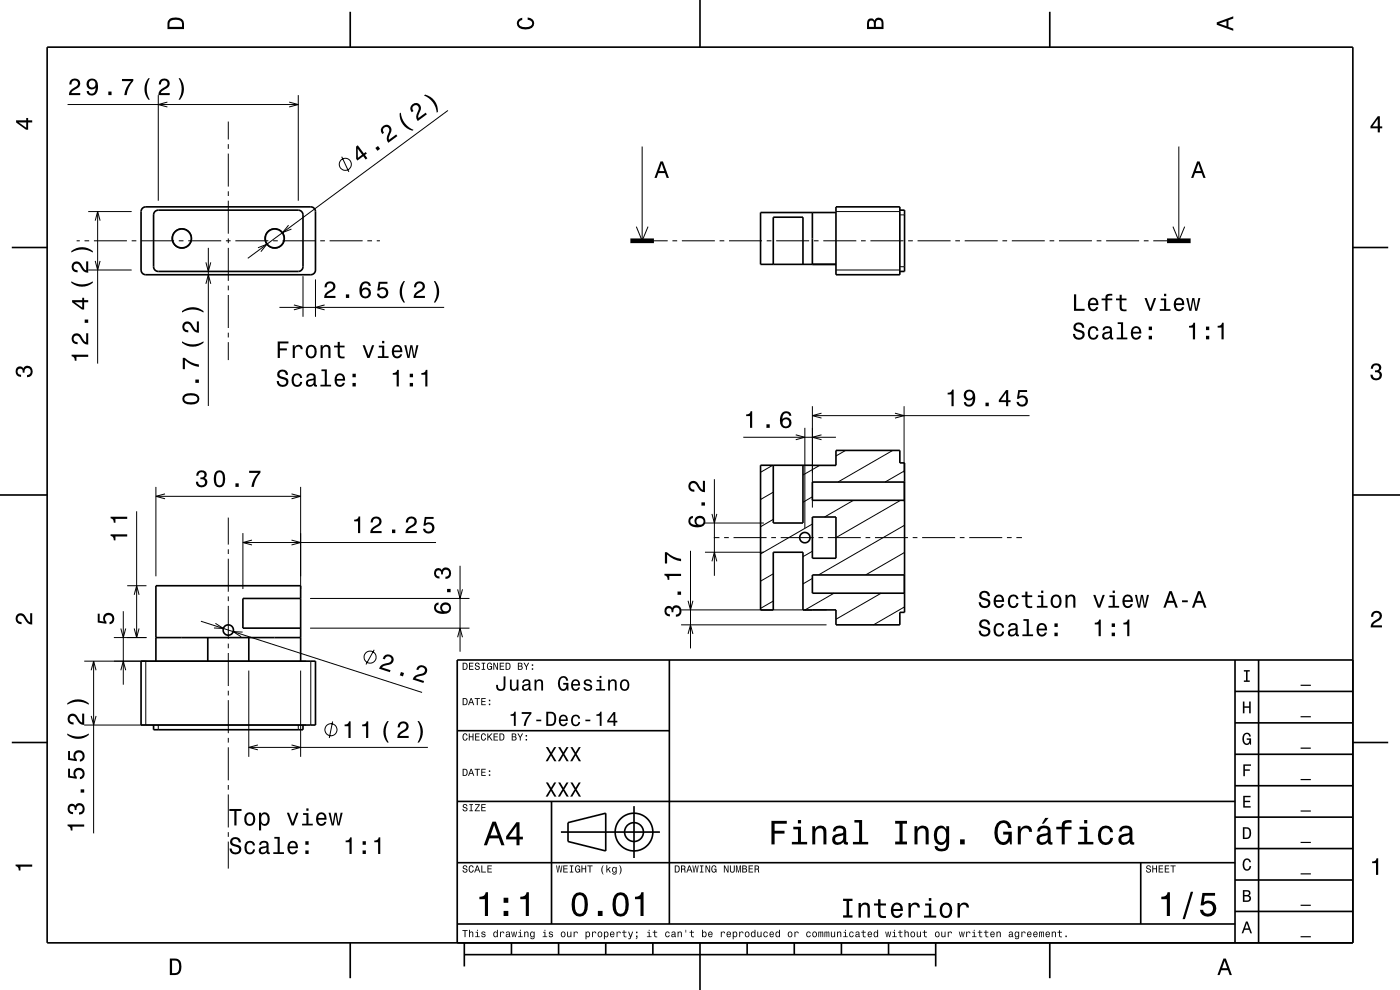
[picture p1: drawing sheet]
<svg xmlns="http://www.w3.org/2000/svg" width="297mm" height="210mm" viewBox="0 0 297 210" stroke-linecap="round" stroke-linejoin="round" font-family="sans-serif">
<g fill="none" stroke="#000" stroke-width=".21">
<path d="M14.3 22.2h49M33.6 20.2v22.4M35.5 21.7l-1.9 .5 1.9 .5M48.4 25.8v3.8M48.4 30.6v1M48.4 32.6v7M61.3 21.7l2 .5-2 .5M63.3 20.2v22.4M72.5 33.2l1.5 3.3M95 23.4l-42.4 31.4M136.2 31.1v20M250.1 31.1v20"/>
<path d="M16.3 51.1h.6M17.9 51.1h1M18.7 57.3h9.2M18.7 44.9h9.2M19.9 51.1h7M20.2 46.8l.5-1.9 .5 1.9M20.2 55.3l.5 2 .5-2M20.7 44.9v32.2M27.9 51.1h1M29.9 51.1h7M37.9 51.1h1M39.9 51.1h7"/>
<path d="M43.7 55.6l.5 2 .5-2M44.2 52.6v33.5M47.9 51.1h1M48.4 40.6v1M48.4 42.6v7M48.4 50.6v1M48.4 52.6v7M49.9 51.1h7M54.7 52.6l1.9-.8-1.3 1.6M57.9 51.1h1M59.9 51.1h7M61.2 47.8l-1.2 1.5 1.8-.7"/>
<path d="M64.3 58.6v8.6M66.9 59.3v7.9M67.9 51.1h1M69.9 51.1h7M77.9 51.1h1M79.9 51.1h.7M135 48.1l1.2 3 1.3-3M138.7 51.1h3M142.7 51.1h1M144.7 51.1h7M152.7 51.1h1M154.7 51.1h7"/>
<path d="M162.7 51.1h1M164.7 51.1h7M172.7 51.1h1M174.7 51.1h7M177.3 57.3h13.6M177.3 44.9h13.6M182.7 51.1h1M184.7 51.1h7M190.9 56.6h1M190.9 45.6h1M192.7 51.1h1M194.7 51.1h7"/>
<path d="M202.7 51.1h1M204.7 51.1h7M212.7 51.1h1M214.7 51.1h7M222.7 51.1h1M224.7 51.1h7M232.7 51.1h1M234.7 51.1h7M242.7 51.1h1M244.7 51.1h2.9M248.8 48.1l1.3 3 1.2-3M43.7 60.2l.5-1.9 .5 1.9"/>
<path d="M48.4 60.6v1M48.4 62.6v7M48.4 70.6v1M48.4 72.6v3.8M59.3 65.2h34.9M62.3 64.7l2 .5-2 .5M68.9 64.7l-2 .5 2 .5M157.7 92.8h19.6M163.9 98.7l-2.6 1.5M168.8 92.2l1.9 .6-1.9 .5M170.7 90.8v21.2M172.3 86.2v21.5"/>
<path d="M172.3 88.2h46.1M173.9 98.7l-3.6 2.1M174.3 92.2l-2 .6 2 .5M174.3 87.6l-2 .6 2 .5M179.4 95.5l-2.1 1.2M189.4 95.5l-11.6 6.8M189.9 87.6l1.9 .6-1.9 .5M191.8 86.2v14.1M191.9 99.9l-4.1 2.4M29 108.5v26.7M33.1 103.3v18.9M33.1 105.3h30.7"/>
<path d="M35 104.8l-1.9 .5 1.9 .5M48.4 109.8v5.7M48.4 116.5v1M48.4 118.5v7M51.5 113.1v11.8M51.5 115.1h41M53.5 114.6l-2 .5 2 .5M61.8 104.8l2 .5-2 .5M61.8 114.6l2 .5-2 .5M63.8 103.3v21.6M146.5 116.8v20.7M149.6 117.1h12.4"/>
<path d="M149.6 110.9h12.4M151 119.1l.6-2 .5 2M151 109l.6 1.9 .5-1.9M151.4 114h1.2M151.6 101.7v20.4M153.6 114h1M155.6 114h7M163.6 114h1M164 110.2l-2.7 1.5M164 104.4l-2.7 1.6M165.6 114h7M172.3 116.9l-2 1.2"/>
<path d="M172.3 111.2l-11 6.3M172.3 105.4l-2 1.1M173.6 114h1M175.6 114h7M181.1 106.1l-6.2 3.6M183.6 114h1M185.6 114h7M191.1 106.1l-13.8 7.9M191.8 102.3v3.8M191.9 117.2l-8.3 4.8M191.9 111.4l-18.3 10.6M193.6 114h1"/>
<path d="M195.6 114h7M203.6 114h1M205.6 114h7M213.6 114h1M215.6 114h1.2M24.2 135.2h6.9M25.6 133.3l.6 1.9 .5-1.9M26.2 129.7v15.5M27 124.2h4.1M28.5 133.3l.5 1.9 .5-1.9M28.5 126.2l.5-2 .5 2M42.6 131.8l46.9 15.1"/>
<path d="M45.7 132.2l1.7 1.1-2-.1M48.4 126.5v1M48.4 128.5v7M48.4 136.5v1M48.4 138.5v7M51.5 134.1l-2-.1 1.7 1.1M65.8 133.2h33.8M65.8 126.9h33.8M79.4 137.8l-1.8 3.1M97.1 135.2l.5-2 .5 2M97.1 125l.5 1.9 .5-1.9M97.6 120v18.2"/>
<path d="M144.5 132.5h30.8M144.5 129.4h30.8M146 134.5l.5-2 .5 2M146 127.4l.5 2 .5-2M164 127.5l-2.7 1.6M164 121.7l-2.7 1.6M172.3 122.7l-2 1.2M176.9 125.8l-6.1 3.6M186.9 125.8l-9.6 5.6M191.8 122v3.8M191.9 128.7l-6.6 3.8M17.9 153.8h47"/>
<path d="M17.9 140.2h47M19.3 142.2l.6-2 .5 2M19.3 151.9l.6 1.9 .5-1.9M19.9 140.2v36.6M25.6 142.2l.6-2 .5 2M30.9 140.2v13.6M33.6 153.8v1M48.4 146.5v1M48.4 148.5v7M48.4 156.5v1M48.4 158.5v7M52.8 142.2v18.3"/>
<path d="M52.8 158.5h38M54.7 158l-1.9 .5 1.9 .6M61.8 158l2 .5-2 .6M63.3 153.8v1M63.8 142.2v18.3M65.9 140.2v13.6M70.6 153l-.7 3.5M48.4 166.5v1M48.4 168.5v7M48.4 176.5v1M48.4 178.5v5.7"/>
<circle cx="73.3" cy="34.9" r="1.28"/>
<circle cx="38.6" cy="50.6" r="2.1"/>
<circle cx="58.3" cy="50.6" r="2.1"/>
<circle cx="78.5" cy="139.4" r="1.28"/>
<circle cx="70.2" cy="154.8" r="1.28"/>
</g>
<g fill="none" stroke="#000" stroke-width=".35">
<path d="M10 10h277v190h-277zM74.3 2.5v7.5M148.5 0v10M222.7 2.5v7.5M2.5 52.5h7.5M30.3 44.1l.6-.2h35.3l.5 .3 .2 .7v12.7l-.3 .4-.7 .3-35.3-.1-.6-.4-.1-.5v-12.4zM32.9 44.8l.7-.2h30l.6 .5 .1 .5-.1 11.3-.4 .6-.5 .1-30-.1-.6-.4-.1-.5v-11zM164 56.1v-10h6.3v10M172.3 45.1v11M177.3 43.9h13.6v14.4h-13.6zM177.3 45.1h-16v11h16M190.9 44.6h1v13h-1"/>
<path d="M287 52.5h7.5M161.3 98.7h16v-3.2h13.6v2.7h1v31.7h-1v2.6h-13.6v-3.1h-7v-12.3h-6.3v12.3h-2.7zM164 98.7v12.2h6.3v-12.2M172.3 98.7h.1M0 105h10M172.3 109.7h5v8.7h-5zM191.9 102.2l-19.6 .1v3.8l19.6 .1M287 105h10M33.1 135.2h30.7M44.1 135.2v5M52.8 135.2v5M63.8 126.9h-12.3v6.3h12.3"/>
<path d="M142 140v56M191.9 121.9l-19.6 .1v3.8l19.6 .1M262 140v60M267 140v60M287 140h-190v60M2.5 157.5h7.5M29.9 140.2h37v13.6h-37zM32.6 153.8v1h31.7v-1M33.1 140.2v-16h30.7v16M97 155h45M262 153.3h25M262 146.7h25"/>
<path d="M287 157.5h7.5M97 170h165M117 170v26M119 176.5h21M120.5 174.5l8-2v8l-8-2zM134.5 171v11M262 173.3h25M262 166.7h25M262 160h25M97 196h165M97 183h165M242 183v13"/>
<path d="M262 193.3h25M262 186.7h25M262 180h25M74.3 200v7.5M98.5 202.5h100M98.5 200v5M108.5 200v2.5M118.5 200v2.5M128.5 200v2.5M138.5 200v2.5M148.5 200v10M158.5 200v2.5"/>
<path d="M168.5 200v2.5M178.5 200v2.5M188.5 200v2.5M198.5 200v5M222.7 200v7.5"/>
<circle cx="38.6" cy="50.6" r="2"/>
<circle cx="58.3" cy="50.6" r="2"/>
<circle cx="170.7" cy="114" r="1.1"/>
<circle cx="48.4" cy="133.6" r="1.1"/>
<circle cx="134.5" cy="176.5" r="2"/>
<circle cx="134.5" cy="176.5" r="4"/>
</g>
<path d="M133.7 51.1h5M247.6 51.1h5" fill="none" stroke="#000" stroke-width="1" stroke-linecap="butt"/>
<g fill="#000">
<path d="M36 4a2.18 2.18 0 0 0-.5 2.2h3.5v-1.2a1.43 1.43 0 0 0-1.7-1.3zM36.3 4.4a2.15 2.15 0 0 1 2.2 .3l.1 1h-2.6v-1z" fill-rule="evenodd"/>
<path d="M109.9 4.2l.9-.4v.4a.7 .7 0 0 0-.7 .5 .7 .7 0 0 0 .3 .8 1.7 1.7 0 0 0 2.5-.5 .9 .9 0 0 0-1-.8v-.5a1.24 1.24 0 0 1 1.4 1.1 1.24 1.24 0 0 1-1 1.4 2.22 2.22 0 0 1-2.5-.7l-.2-.5z" fill-rule="evenodd"/>
<path d="M184.2 4.2l-.3 .7v1.3h3.5v-1.3a.98 .98 0 0 0-.7-1.1 .98 .98 0 0 0-1.2 .6 .84 .84 0 0 0-1.3-.2zM184.5 4.5a.54 .54 0 0 1 .6-.1 .54 .54 0 0 1 .3 .6v.7h-1zM185.9 4.4a.62 .62 0 0 1 .8-.1 .62 .62 0 0 1 .3 .6v.8h-1.2z" fill-rule="evenodd"/>
<path d="M258.1 4.7v.6l3.5 1.2v-.4l-1-.4v-1.4l1-.4v-.4zM258.6 5l1.6-.5v1z" fill-rule="evenodd"/>
<path d="M3.4 25.5v.5l2.1 1.5h.5v-1.5h.8v-.5h-.8v-.5h-.4v.5zM4 26h1.6v1.1z" fill-rule="evenodd"/>
<path d="M15 17l-.2 .3-.1 .6h.5a.71 .71 0 0 1 .5-.8 .71 .71 0 0 1 .8 .5 .71 .71 0 0 1-.5 .8 1.8 1.8 0 0 0-1.4 1.8h2.4v-.5h-1.9a2.2 2.2 0 0 1 1.5-1.1 1.13 1.13 0 0 0 .1-1.7 1.13 1.13 0 0 0-1.7 .1zM18.7 17a1.15 1.15 0 0 0-.1 1.6 1.15 1.15 0 0 0 1.7 0 1.03 1.03 0 0 1-.8 1.3 .56 .56 0 0 1-.7-.6h-.4a1.18 1.18 0 0 0 1.2 1 1.18 1.18 0 0 0 1.1-1.1 1.76 1.76 0 0 0-1.2-2.5zM18.8 17.8a.75 .75 0 0 1 1.5 0 .75 .75 0 0 1-1.5 0zM23 19.4v.8h.7v-.8zM25.9 16.7v.5h1.9a5.2 5.2 0 0 0-1.4 3h.5a5.3 5.3 0 0 1 1.4-3v-.5z" fill-rule="evenodd"/>
<path d="M31.5 16.6a3.6 3.6 0 0 0 0 4.5h.3a4.3 4.3 0 0 1 0-4.5zM34 17l-.3 .9h.4a.71 .71 0 0 1 .6-.8 .71 .71 0 0 1 .8 .5 .71 .71 0 0 1-.5 .8 1.8 1.8 0 0 0-1.4 1.8h2.4v-.5h-1.9a2.2 2.2 0 0 1 1.5-1.1 1.13 1.13 0 0 0 .1-1.7 1.13 1.13 0 0 0-1.7 .1zM37.9 16.6a4.3 4.3 0 0 1 0 4.5h.3a3.6 3.6 0 0 0 0-4.5z" fill-rule="evenodd"/>
<path d="M75.5 31.1l.1 2.6 .2 .4 1.3-1 .5 .7 .3-.2-.5-.7 .4-.3-.2-.3-.4 .2-1.3-1.7zM75.9 31.6l.9 1.2-.9 .7zM79.6 31.4l.5 .6 .5-.4-.4-.6zM81.3 26.7a1.11 1.11 0 0 0-.2 1.7l.4-.2a.7 .7 0 0 1-.1-1 .7 .7 0 0 1 1-.1 .7 .7 0 0 1 .1 1 1.8 1.8 0 0 0-.1 2.2l1.9-1.4-.3-.4-1.5 1.1a2.23 2.23 0 0 1 .5-1.8 1.08 1.08 0 0 0-.4-1.2 1.08 1.08 0 0 0-1.3 .1z" fill-rule="evenodd"/>
<path d="M84.8 24.1a3.6 3.6 0 0 0 2.7 3.6l.2-.2a4.3 4.3 0 0 1-2.7-3.6zM87.5 22.1a1.12 1.12 0 0 0-.2 1.7l.4-.3a.7 .7 0 0 1-.1-.9 .7 .7 0 0 1 1-.1 .7 .7 0 0 1 .1 .9 1.8 1.8 0 0 0-.1 2.3l2-1.5-.3-.3-1.5 1.1a2.23 2.23 0 0 1 .5-1.8 1.08 1.08 0 0 0-.5-1.2 1.08 1.08 0 0 0-1.3 .1zM89.9 20.2a4.3 4.3 0 0 1 2.8 3.7l.2-.2a3.6 3.6 0 0 0-2.7-3.6z" fill-rule="evenodd"/>
<path d="M140.1 34.2l-1.3 3.5h.5l.4-1h1.4l.3 1h.5l-1.3-3.5zM140.4 34.7l.5 1.6h-1.1z" fill-rule="evenodd"/>
<path d="M254 34.2l-1.3 3.5h.5l.3-1h1.4l.4 1h.5l-1.3-3.5zM254.2 34.7l.6 1.6h-1.1z" fill-rule="evenodd"/>
<path d="M292.3 24.7l-1.6 2.1v.4h1.6v.9h.4v-.9h.5v-.4h-.5v-2.1zM292.3 25.2v1.6h-1.1z" fill-rule="evenodd"/>
<path d="M15.1 59.7v.3a3.6 3.6 0 0 0 4.6 0v-.3a4.3 4.3 0 0 1-4.6 0zM15.5 55.8a1.19 1.19 0 0 0-.2 1.3 1.19 1.19 0 0 0 1.2 .7v-.5a.7 .7 0 0 1-.9-.5 .7 .7 0 0 1 .5-.9 .7 .7 0 0 1 .9 .5 1.8 1.8 0 0 0 1.7 1.5v-2.5h-.4v2a2.25 2.25 0 0 1-1.2-1.5 1.1 1.1 0 0 0-1.6-.1zM15.1 53.3v.3a4.3 4.3 0 0 1 4.6 0v-.3a3.6 3.6 0 0 0-4.6 0z" fill-rule="evenodd"/>
<path d="M15.2 75.2v.4a.77 .77 0 0 1 .7 .9h.3v-.8h2.5v-.5zM15.5 71a1.19 1.19 0 0 0-.2 1.4 1.19 1.19 0 0 0 1.2 .6v-.4a.7 .7 0 0 1-.9-.6 .7 .7 0 0 1 .5-.8 .7 .7 0 0 1 .9 .5 1.8 1.8 0 0 0 1.7 1.4v-2.4h-.4v1.9a2.22 2.22 0 0 1-1.2-1.5 1.1 1.1 0 0 0-1.6-.1zM18 67.8v.7h.7v-.7zM15.3 63.7v.4l2.1 1.6h.5v-1.6h.8v-.4h-.8v-.5h-.5v.5zM15.9 64.1h1.5v1.1z" fill-rule="evenodd"/>
<path d="M38.6 72.4v.3a3.6 3.6 0 0 0 4.6 0v-.3a4.3 4.3 0 0 1-4.6 0zM39 68.5a1.2 1.2 0 0 0-.2 1.3 1.2 1.2 0 0 0 1.1 .7v-.5a.7 .7 0 0 1-.8-.5 .7 .7 0 0 1 .5-.8 .7 .7 0 0 1 .9 .5 1.8 1.8 0 0 0 1.7 1.4v-2.4h-.4v1.9a2.23 2.23 0 0 1-1.2-1.5 1.1 1.1 0 0 0-1.6-.1zM38.6 66v.3a4.3 4.3 0 0 1 4.6 0v-.3a3.6 3.6 0 0 0-4.6 0z" fill-rule="evenodd"/>
<path d="M58.9 72.4v3.5h.5v-1.6h1.5v-.4h-1.5v-1h1.8v-.5zM62.1 73.2v2.7h.4v-1.5a.67 .67 0 0 1 .4-.8 .67 .67 0 0 1 .8 .2l.1 .3h.4a.89 .89 0 0 0-.7-.9 .89 .89 0 0 0-1 .5v-.5zM65.2 73.5a1.53 1.53 0 0 0 .8 2.5 1.48 1.48 0 0 0 1.2-1.4 1.48 1.48 0 0 0-1.2-1.5l-.5 .1zM65.5 73.8a.67 .67 0 0 1 .7-.3 .67 .67 0 0 1 .5 .6 1.11 1.11 0 0 1-.7 1.5 1.17 1.17 0 0 1-.5-1.8zM68 73.2v2.7h.5v-1.5a.64 .64 0 0 1 .3-.8 .64 .64 0 0 1 .8 .3l.1 2h.4v-1.7a.89 .89 0 0 0-.6-1 .89 .89 0 0 0-1.1 .4v-.4zM71.6 72.5v.8h-.7v.4h.7l.1 1.8a1.05 1.05 0 0 0 1.4 .5v-.4a.68 .68 0 0 1-1-.3v-1.6h1v-.4h-1v-.8zM76.9 73.2l1 2.7h.5l1-2.7h-.5l-.7 2.2-.8-2.2zM80.4 73.3v.4h.7v1.9h-.9v.3h2.2v-.3h-.9v-2.3zM81.1 72.3v.5h.4v-.5zM83.4 73.5a1.54 1.54 0 0 0 .8 2.5 1.06 1.06 0 0 0 1.1-.8h-.4l-.3 .3-.3 .1a.76 .76 0 0 1-.7-.9h1.8a1.16 1.16 0 0 0-.5-1.4 1.16 1.16 0 0 0-1.5 .2zM83.8 73.7a.66 .66 0 0 1 .8-.1 .66 .66 0 0 1 .3 .7h-1.3zM85.8 73.2l.6 2.7h.5l.4-2.3 .4 2.3h.4l.7-2.7h-.5l-.4 2.3-.4-2.3h-.5l-.4 2.3-.4-2.3z" fill-rule="evenodd"/>
<path d="M69.2 60l-.4 .9h.5a.7 .7 0 0 1 .5-.8 .7 .7 0 0 1 .9 .5 .7 .7 0 0 1-.5 .9 1.8 1.8 0 0 0-1.4 1.7h2.4v-.4h-1.9a2.2 2.2 0 0 1 1.4-1.2 1.13 1.13 0 0 0 .1-1.7 1.13 1.13 0 0 0-1.6 .1zM73.4 62.5v.7h.7v-.7zM76.8 60a2.4 2.4 0 0 0 .2 3.2 1.16 1.16 0 0 0 1.5-.3 1.16 1.16 0 0 0-.2-1.6 1.16 1.16 0 0 0-1.5 .1 1.02 1.02 0 0 1 .8-1.3 .58 .58 0 0 1 .6 .5h.5a1.12 1.12 0 0 0-.8-.9 1.12 1.12 0 0 0-1.1 .3zM76.7 62.2a.75 .75 0 0 1 1.5 0 .75 .75 0 0 1-1.5 0zM80.3 59.8l-.2 1.8h.4a.78 .78 0 0 1 1.1-.2 .78 .78 0 0 1 .1 1.2 .78 .78 0 0 1-1.2-.1l-.1-.2h-.4a1.21 1.21 0 0 0 1.5 1 1.21 1.21 0 0 0 .8-1.6 1.21 1.21 0 0 0-1.8-.6l.2-.9h1.5v-.4z" fill-rule="evenodd"/>
<path d="M85.6 59.6a3.6 3.6 0 0 0 0 4.6h.3a4.3 4.3 0 0 1 0-4.6zM88.1 60l-.3 .9h.5a.7 .7 0 0 1 .5-.8 .7 .7 0 0 1 .8 .5 .7 .7 0 0 1-.4 .9 1.8 1.8 0 0 0-1.5 1.7h2.4v-.4h-1.9a2.2 2.2 0 0 1 1.5-1.2 1.13 1.13 0 0 0 .1-1.7 1.13 1.13 0 0 0-1.7 .1zM92 59.6a4.3 4.3 0 0 1 0 4.6h.3a3.6 3.6 0 0 0 0-4.6z" fill-rule="evenodd"/>
<path d="M227.8 62.4v3.5h2.3v-.4h-1.8v-3.1zM231.1 63.5a1.54 1.54 0 0 0 .8 2.5 1.05 1.05 0 0 0 1.1-.8h-.5l-.2 .3-.4 .1a.75 .75 0 0 1-.7-.9h1.8a1.16 1.16 0 0 0-.5-1.4 1.16 1.16 0 0 0-1.4 .2zM231.4 63.7a.66 .66 0 0 1 .8-.1 .66 .66 0 0 1 .4 .7h-1.4zM233.7 63.3v.4h.8v2.2h.4v-2.2h1.1v-.4h-1.1l.1-.4 .3-.2h.7v-.4a1.04 1.04 0 0 0-1.5 .8v.2zM237.5 62.5v.8h-.7v.4h.7l.1 1.8a1.04 1.04 0 0 0 1.4 .5v-.4a.68 .68 0 0 1-1-.3v-1.6h1v-.4h-1v-.8zM242.8 63.2l1 2.7h.5l1-2.7h-.5l-.8 2.2-.7-2.2zM246.3 63.3v.4h.6v1.9h-.9v.3h2.3v-.3h-.9v-2.3zM246.9 62.3v.5h.5v-.5zM249.3 63.5a1.54 1.54 0 0 0 .8 2.5 1.06 1.06 0 0 0 1.1-.8h-.4l-.3 .3-.3 .1a.75 .75 0 0 1-.7-.9h1.7a1.17 1.17 0 0 0-.5-1.4 1.17 1.17 0 0 0-1.4 .2zM249.7 63.7a.66 .66 0 0 1 .7-.1 .66 .66 0 0 1 .4 .7h-1.3zM251.7 63.2l.6 2.7h.4l.4-2.3 .5 2.3h.4l.6-2.7h-.4l-.4 2.3-.4-2.3h-.5l-.4 2.3-.4-2.3z" fill-rule="evenodd"/>
<path d="M228 68.7a.96 .96 0 0 0-.2 1.1 .96 .96 0 0 0 .9 .6 .77 .77 0 0 1 .9 .9 .84 .84 0 0 1-.9 .3 .84 .84 0 0 1-.6-.8h-.5a1.21 1.21 0 0 0 1.5 1.3 1.21 1.21 0 0 0 .7-1.8l-1.2-.4a.58 .58 0 0 1-.3-.8 .58 .58 0 0 1 .8-.2l.2 .1 .3 .5h.4a1.16 1.16 0 0 0-.7-1.1 1.16 1.16 0 0 0-1.3 .3zM231.1 69.6a1.53 1.53 0 0 0 .8 2.5 1.06 1.06 0 0 0 1.1-1.1h-.4a.67 .67 0 0 1-.6 .7 .67 .67 0 0 1-.7-.6 1.12 1.12 0 0 1 .6-1.5 .6 .6 0 0 1 .7 .6h.4a1.09 1.09 0 0 0-.7-1 1.09 1.09 0 0 0-1.2 .4zM234.2 69.4l-.3 .7h.4a.55 .55 0 0 1 .7-.6 .55 .55 0 0 1 .4 .8l-.2 .1a1 1 0 0 0-1.1 .2 1 1 0 0 0-.2 1 .93 .93 0 0 0 1.6 0l.1 .3 .6 .1v-.4h-.3v-1.6a1.02 1.02 0 0 0-.7-.8 1.02 1.02 0 0 0-1 .2zM234.4 70.9l1-.3a.77 .77 0 0 1-.2 .9 .77 .77 0 0 1-.8 .1l-.2-.4zM237.1 68.4v.3h.7v2.9h-.9v.4h2.3v-.4h-.9v-3.2zM240.2 69.6a1.54 1.54 0 0 0 .8 2.5 1.06 1.06 0 0 0 1.1-.9h-.5l-.2 .4-.4 .1a.75 .75 0 0 1-.6-.9h1.7a1.16 1.16 0 0 0-.5-1.4 1.16 1.16 0 0 0-1.4 .2zM240.5 69.8a.66 .66 0 0 1 .8-.2 .66 .66 0 0 1 .4 .8h-1.3zM243.7 71.2v.8h.7v-.8zM243.7 69.3v.7h.7v-.7z" fill-rule="evenodd"/>
<path d="M252.2 69.1v.4h.9v2.5h.4v-3.5h-.3a.77 .77 0 0 1-1 .6zM255.8 71.2v.8h.7v-.8zM255.8 69.3v.7h.7v-.7zM258.3 69.1v.4h.8v2.5h.5v-3.5h-.4a.77 .77 0 0 1-.9 .6z" fill-rule="evenodd"/>
<path d="M291.1 77.4a1.08 1.08 0 0 1 1.4-.2 1.08 1.08 0 0 1 .4 1.2l-.3 .3a1.06 1.06 0 0 1 .5 1.3 1.06 1.06 0 0 1-1.2 .7 1.1 1.1 0 0 1-1.2-1.2h.5a.71 .71 0 0 0 1 .8 .71 .71 0 0 0 .1-1.3h-.6v-.4a.61 .61 0 0 0 .8-.3 .61 .61 0 0 0-.2-.8 .61 .61 0 0 0-.9 .2l-.1 .5h-.5z" fill-rule="evenodd"/>
<path d="M3.6 78a.86 .86 0 0 1 1.4 .2 1.06 1.06 0 0 1 1.2-.6 1.06 1.06 0 0 1 .7 1.2 1.1 1.1 0 0 1-1.2 1.2v-.4a.71 .71 0 0 0 .8-1 .71 .71 0 0 0-1.3-.1v.6h-.4a.61 .61 0 0 0-.3-.8 .61 .61 0 0 0-.8 .2 .61 .61 0 0 0 .2 .8l.6 .2v.4a1.15 1.15 0 0 1-1.2-.6 1.15 1.15 0 0 1 .3-1.3z" fill-rule="evenodd"/>
<path d="M39.1 83.7a1.13 1.13 0 0 0-.4 1.2 1.13 1.13 0 0 0 1 .8 2.28 2.28 0 0 0 2.5-.6 1.14 1.14 0 0 0-.9-1.6 2.86 2.86 0 0 0-2.2 .2zM39.2 84.3a2.37 2.37 0 0 1 2.6 0v.6a2.38 2.38 0 0 1-2.6 0zM41.4 80.5v.7h.8v-.7zM38.8 75.9v2.4h.4v-1.9a5.2 5.2 0 0 0 3 1.4v-.5a5.3 5.3 0 0 1-3-1.4z" fill-rule="evenodd"/>
<path d="M59.1 78.7a.96 .96 0 0 0-.3 1.1 .96 .96 0 0 0 1 .6 .78 .78 0 0 1 .9 .9 .84 .84 0 0 1-1 .3 .84 .84 0 0 1-.5-.8h-.5a1.21 1.21 0 0 0 1.5 1.3 1.21 1.21 0 0 0 .7-1.8l-1.2-.4a.58 .58 0 0 1-.4-.8 .58 .58 0 0 1 .9-.2l.2 .1 .2 .5h.5a1.16 1.16 0 0 0-.7-1.1 1.16 1.16 0 0 0-1.3 .3zM62.2 79.6a1.52 1.52 0 0 0 .8 2.5 1.05 1.05 0 0 0 1.1-1.1h-.4a.67 .67 0 0 1-.6 .7 .67 .67 0 0 1-.8-.6 1.11 1.11 0 0 1 .7-1.5 .6 .6 0 0 1 .7 .6h.4a1.09 1.09 0 0 0-.8-1 1.09 1.09 0 0 0-1.1 .4zM65.3 79.4l-.3 .7h.4a.55 .55 0 0 1 .7-.6 .55 .55 0 0 1 .3 .8l-.2 .1a1 1 0 0 0-1 .2 1 1 0 0 0-.3 1 .94 .94 0 0 0 1.7 0l.1 .3 .6 .1v-.4h-.3v-1.6a1.02 1.02 0 0 0-.7-.8 1.02 1.02 0 0 0-1 .2zM65.4 80.9l1.1-.3a.77 .77 0 0 1-.2 .9 .77 .77 0 0 1-.9 .1l-.1-.4zM68.2 78.4v.3h.7v2.9h-.9v.4h2.2v-.4h-.9v-3.2zM71.3 79.6a1.54 1.54 0 0 0 .8 2.5 1.05 1.05 0 0 0 1.1-.9h-.5l-.2 .4-.4 .1a.76 .76 0 0 1-.7-.9h1.8a1.16 1.16 0 0 0-.5-1.4 1.16 1.16 0 0 0-1.4 .2zM71.6 79.8a.66 .66 0 0 1 .8-.2 .66 .66 0 0 1 .3 .8h-1.3zM74.8 81.2v.8h.7v-.8zM74.8 79.3v.7h.7v-.7z" fill-rule="evenodd"/>
<path d="M83.3 79.1v.4h.8v2.5h.5v-3.5h-.3a.77 .77 0 0 1-1 .6zM86.9 81.2v.8h.7v-.8zM86.9 79.3v.7h.7v-.7zM89.4 79.1v.4h.8v2.5h.5v-3.5h-.4a.77 .77 0 0 1-.9 .6z" fill-rule="evenodd"/>
<path d="M158.3 87.9v.4h.8v2.5h.5v-3.6h-.4a.77 .77 0 0 1-.9 .7zM162.6 90v.8h.7v-.8zM166 87.5a2.4 2.4 0 0 0 .2 3.3 1.16 1.16 0 0 0 1.5-.4 1.16 1.16 0 0 0-.2-1.5 1.16 1.16 0 0 0-1.5 0 1.02 1.02 0 0 1 .8-1.3 .58 .58 0 0 1 .6 .6h.5a1.12 1.12 0 0 0-.7-.9 1.12 1.12 0 0 0-1.2 .2zM165.9 89.7a.75 .75 0 0 1 1.5 0 .75 .75 0 0 1-1.5 0z" fill-rule="evenodd"/>
<path d="M201 83.3v.4h.9v2.5h.4v-3.6h-.3a.77 .77 0 0 1-1 .7zM204.8 83a1.15 1.15 0 0 0-.1 1.6 1.15 1.15 0 0 0 1.7 0 1.02 1.02 0 0 1-.8 1.3 .56 .56 0 0 1-.7-.6h-.4a1.18 1.18 0 0 0 1.2 .9 1.18 1.18 0 0 0 1.1-1.1 1.77 1.77 0 0 0-1.2-2.5zM204.9 83.8a.75 .75 0 0 1 1.5 0 .75 .75 0 0 1-1.5 0zM209.1 85.4v.8h.7v-.8zM213.4 82.7l-1.5 2.2v.4h1.5v.9h.5v-.9h.5v-.4h-.5v-2.2zM213.4 83.3v1.6h-1.1zM216 82.7l-.3 1.9h.4a.79 .79 0 0 1 1.2-.2 .79 .79 0 0 1 .1 1.2 .79 .79 0 0 1-1.2-.1l-.1-.2h-.5a1.21 1.21 0 0 0 1.5 1 1.21 1.21 0 0 0 .9-1.6 1.21 1.21 0 0 0-1.8-.6l.2-.9h1.5v-.5z" fill-rule="evenodd"/>
<path d="M23.5 113.3v.4a.77 .77 0 0 1 .6 .9h.4v-.8h2.5v-.5zM23.5 109.6v.4a.77 .77 0 0 1 .6 .9h.4v-.8h2.5v-.5z" fill-rule="evenodd"/>
<path d="M41.9 100.1l-.3 .8h.5a.62 .62 0 0 1 .3-.8 .62 .62 0 0 1 .8 .3 .62 .62 0 0 1-.2 .8l-.5 .1v.4a.72 .72 0 0 1 1 .4 .72 .72 0 0 1-.5 .9 .72 .72 0 0 1-.9-.5l-.1-.3h-.4a1.18 1.18 0 0 0 1.5 1.2 1.18 1.18 0 0 0 .6-1.9l-.3-.1a.9 .9 0 0 0 .4-1.1 .9 .9 0 0 0-1.1-.5zM45.7 100.2a2.68 2.68 0 0 0 .3 3.1 1.14 1.14 0 0 0 1.7-.9 2.3 2.3 0 0 0-.6-2.5l-.5-.1-.6 .1zM46.2 100.3h.7a2.37 2.37 0 0 1 0 2.6h-.7a2.38 2.38 0 0 1 0-2.6zM49.9 102.5v.8h.7v-.8zM52.9 99.9v.4h1.9a5.2 5.2 0 0 0-1.5 3h.5a5.3 5.3 0 0 1 1.5-3v-.4z" fill-rule="evenodd"/>
<path d="M75.1 110.2v.4h.8v2.5h.5v-3.5h-.3a.77 .77 0 0 1-1 .6zM78.9 109.9l-.3 .9h.5a.71 .71 0 0 1 .5-.8 .71 .71 0 0 1 .9 .5 .71 .71 0 0 1-.5 .8 1.8 1.8 0 0 0-1.5 1.8h2.5v-.5h-1.9a2.2 2.2 0 0 1 1.4-1.1 1.13 1.13 0 0 0 .1-1.7 1.13 1.13 0 0 0-1.7 .1zM83.2 112.3v.8h.7v-.8zM86.4 109.9l-.3 .9h.5a.71 .71 0 0 1 .5-.8 .71 .71 0 0 1 .8 .5 .71 .71 0 0 1-.5 .8 1.8 1.8 0 0 0-1.4 1.8h2.4v-.5h-1.9a2.2 2.2 0 0 1 1.5-1.1 1.13 1.13 0 0 0 .1-1.7 1.13 1.13 0 0 0-1.7 .1zM90.1 109.7l-.3 1.8h.4a.79 .79 0 0 1 1.2-.2 .79 .79 0 0 1 .1 1.2 .79 .79 0 0 1-1.2-.1l-.1-.2h-.5a1.21 1.21 0 0 0 1.5 1 1.21 1.21 0 0 0 .9-1.6 1.21 1.21 0 0 0-1.8-.6l.1-.9h1.6v-.4z" fill-rule="evenodd"/>
<path d="M146.3 109.8a1.33 1.33 0 0 0-.1 1.4 1.33 1.33 0 0 0 1.3 .6 1.63 1.63 0 0 0 2.2-1.2 1.15 1.15 0 0 0-1.6-1.1 1.15 1.15 0 0 0-.4 1.9 1.02 1.02 0 0 1-1.3-.9 .59 .59 0 0 1 .6-.6v-.5zM147.8 110.6a.75 .75 0 0 1 1.4 0 .75 .75 0 0 1-1.4 0zM148.8 106.6v.7h.8v-.7zM146.3 102.3a1.2 1.2 0 0 0-.2 1.4 1.2 1.2 0 0 0 1.2 .6v-.4a.71 .71 0 0 1-.8-.6 .71 .71 0 0 1 .5-.8 .71 .71 0 0 1 .8 .5 1.81 1.81 0 0 0 1.8 1.4v-2.4h-.5v1.9a2.23 2.23 0 0 1-1.1-1.5 1.11 1.11 0 0 0-1.7-.1z" fill-rule="evenodd"/>
<path d="M3.6 130.4a1.22 1.22 0 0 1 2 .7l.4 .6 .4 .3v-1.9h.4v2.4a1.8 1.8 0 0 1-1.7-1.4 .71 .71 0 0 0-.9-.5 .71 .71 0 0 0-.5 .8 .71 .71 0 0 0 .9 .5v.5a1.18 1.18 0 0 1-1.2-.7 1.18 1.18 0 0 1 .2-1.3z" fill-rule="evenodd"/>
<path d="M20.7 130.2h.4v1.5l1 .2a1.21 1.21 0 0 1 .6-1.8 1.21 1.21 0 0 1 1.6 .8 1.21 1.21 0 0 1-1.1 1.5v-.4a.79 .79 0 0 0 .5-1.1 .79 .79 0 0 0-1.1-.4 .79 .79 0 0 0-.3 1.1l.3 .3v.4l-1.9-.3z" fill-rule="evenodd"/>
<path d="M92.3 128.1a1.33 1.33 0 0 0 0 1.5 1.33 1.33 0 0 0 1.3 .6 1.63 1.63 0 0 0 2.1-1.2 1.15 1.15 0 0 0-1.6-1.2 1.15 1.15 0 0 0-.3 1.9 1.02 1.02 0 0 1-1.3-.8 .59 .59 0 0 1 .5-.6v-.5zM93.8 129a.75 .75 0 0 1 1.5 0 .75 .75 0 0 1-1.5 0zM94.8 124.9v.7h.8v-.7zM92.3 120.8a1.17 1.17 0 0 0-.2 1.3 1.17 1.17 0 0 0 1.1 .6v-.4a.62 .62 0 0 1-.7-.4 .62 .62 0 0 1 .2-.8 .62 .62 0 0 1 .8 .3l.1 .4h.4a.72 .72 0 0 1 .4-.9 .72 .72 0 0 1 .9 .5 .72 .72 0 0 1-.5 .9h-.3v.5a1.18 1.18 0 0 0 1.2-1.5 1.18 1.18 0 0 0-1.8-.6l-.2 .2a.86 .86 0 0 0-1.4-.1z" fill-rule="evenodd"/>
<path d="M141.2 128.8a1.17 1.17 0 0 0-.2 1.3 1.17 1.17 0 0 0 1.1 .7v-.5a.62 .62 0 0 1-.8-.3 .62 .62 0 0 1 .3-.8 .62 .62 0 0 1 .8 .2l.1 .5h.4a.72 .72 0 0 1 .4-1 .72 .72 0 0 1 .9 .5 .72 .72 0 0 1-.5 .9l-.3 .1v.4a1.18 1.18 0 0 0 1.2-1.5 1.18 1.18 0 0 0-1.9-.6l-.1 .3a.86 .86 0 0 0-1.4-.2zM143.7 125.5v.7h.8v-.7zM141 121.7v.4a.77 .77 0 0 1 .6 .9h.4v-.8h2.5v-.5zM141.1 117.1v2.4h.4v-1.9a5.2 5.2 0 0 0 3 1.5v-.6a5.3 5.3 0 0 1-3-1.4z" fill-rule="evenodd"/>
<path d="M208 125.6a.96 .96 0 0 0-.2 1.1 .96 .96 0 0 0 .9 .6 .77 .77 0 0 1 .9 .9 .84 .84 0 0 1-.9 .3 .84 .84 0 0 1-.6-.8h-.5a1.21 1.21 0 0 0 1.5 1.3 1.21 1.21 0 0 0 .7-1.8l-.8-.3a.71 .71 0 0 1-.8-.6 .7 .7 0 0 1 .8-.6 .7 .7 0 0 1 .6 .7h.4a1.17 1.17 0 0 0-.7-1.1 1.17 1.17 0 0 0-1.3 .3zM211.1 126.5a1.54 1.54 0 0 0 .8 2.5 1.06 1.06 0 0 0 1.1-.9h-.5l-.2 .4-.4 .1a.76 .76 0 0 1-.7-.9h1.8a1.16 1.16 0 0 0-.5-1.4 1.16 1.16 0 0 0-1.4 .2zM211.4 126.7a.66 .66 0 0 1 .8-.1 .66 .66 0 0 1 .4 .7h-1.4zM214.1 126.5a1.52 1.52 0 0 0 .9 2.5 1.06 1.06 0 0 0 1.1-1.1h-.5a.67 .67 0 0 1-.6 .7 .67 .67 0 0 1-.7-.6 1.12 1.12 0 0 1 .7-1.5 .6 .6 0 0 1 .6 .6h.5a1.09 1.09 0 0 0-.8-1 1.09 1.09 0 0 0-1.2 .4zM217.5 125.5v.8h-.7v.4h.7l.1 1.8a1.05 1.05 0 0 0 1.4 .5v-.4a.68 .68 0 0 1-1-.4v-1.5h1v-.4h-1v-.8zM220.2 126.3v.4h.7v1.8h-.9v.4h2.2v-.4h-.9v-2.2zM220.9 125.3v.5h.4v-.5zM223.2 126.5a1.53 1.53 0 0 0 .8 2.5 1.48 1.48 0 0 0 1.2-1.5 1.48 1.48 0 0 0-1.2-1.4l-.5 .1zM223.5 126.8a.67 .67 0 0 1 .7-.3 .67 .67 0 0 1 .5 .6 1.11 1.11 0 0 1-.7 1.5 1.17 1.17 0 0 1-.5-1.8zM226 126.2v2.7h.5v-1.6a.63 .63 0 0 1 .4-.7 .63 .63 0 0 1 .8 .3v2h.4v-1.8a.89 .89 0 0 0-.6-1 .89 .89 0 0 0-1 .5v-.4zM231.9 126.2l1 2.7h.5l1-2.7h-.5l-.7 2.2-.8-2.2zM235.4 126.3v.4h.7v1.8h-1v.4h2.3v-.4h-.9v-2.2zM236 125.3v.5h.5v-.5zM238.4 126.5a1.54 1.54 0 0 0 .8 2.5 1.06 1.06 0 0 0 1.1-.9h-.4l-.3 .4-.3 .1a.76 .76 0 0 1-.7-.9h1.7a1.16 1.16 0 0 0-.4-1.4 1.16 1.16 0 0 0-1.5 .2zM238.8 126.7a.66 .66 0 0 1 .8-.1 .66 .66 0 0 1 .3 .7h-1.3zM240.8 126.2l.6 2.7h.5l.4-2.3 .4 2.3h.4l.7-2.7h-.5l-.4 2.3-.4-2.3h-.5l-.4 2.3-.4-2.3zM248.1 125.4l-1.3 3.5h.5l.3-1h1.4l.4 1h.5l-1.3-3.5zM248.3 125.9l.6 1.5h-1.1zM250.8 127.3v.4h1.2v-.4zM254.1 125.4l-1.2 3.5h.4l.4-1h1.4l.4 1h.4l-1.2-3.5zM254.4 125.9l.5 1.5h-1z" fill-rule="evenodd"/>
<path d="M208 131.6a.96 .96 0 0 0-.2 1.1 .96 .96 0 0 0 .9 .6 .77 .77 0 0 1 .9 1 .84 .84 0 0 1-.9 .3 .84 .84 0 0 1-.6-.8h-.5a1.21 1.21 0 0 0 1.5 1.3 1.21 1.21 0 0 0 .7-1.8l-.8-.4a.71 .71 0 0 1-.8-.6 .7 .7 0 0 1 .8-.5 .7 .7 0 0 1 .6 .7h.4a1.17 1.17 0 0 0-.7-1.1 1.17 1.17 0 0 0-1.3 .2zM211.1 132.5a1.53 1.53 0 0 0 .8 2.5 1.05 1.05 0 0 0 1.1-1h-.4a.67 .67 0 0 1-.6 .7 .67 .67 0 0 1-.7-.7 1.11 1.11 0 0 1 .6-1.5 .6 .6 0 0 1 .7 .6h.4a1.09 1.09 0 0 0-.7-.9 1.09 1.09 0 0 0-1.2 .3zM214.2 132.4l-.3 .6h.4a.55 .55 0 0 1 .7-.5 .55 .55 0 0 1 .4 .8h-.2a1.13 1.13 0 0 0-1.4 .9 .73 .73 0 0 0 .8 .8l.5-.1 .4-.3 .1 .3 .6 .1v-.4h-.3v-1.6a1.02 1.02 0 0 0-1.7-.6zM214.3 133.9l1.1-.3a.77 .77 0 0 1-.2 .8 .77 .77 0 0 1-.8 .1zM217.1 131.3v.4h.7v2.9h-.9v.3h2.3v-.3h-.9v-3.3zM220.2 132.5a1.54 1.54 0 0 0 .8 2.5 1.06 1.06 0 0 0 1.1-.8h-.5l-.2 .3-.4 .1a.76 .76 0 0 1-.6-.9h1.7a1.17 1.17 0 0 0-.5-1.3 1.17 1.17 0 0 0-1.4 .1zM220.5 132.7a.66 .66 0 0 1 .8-.1 .66 .66 0 0 1 .4 .8h-1.3zM223.7 134.2v.7h.7v-.7zM223.7 132.2v.8h.7v-.8z" fill-rule="evenodd"/>
<path d="M232.2 132.1v.4h.9v2.4h.4v-3.5h-.3a.77 .77 0 0 1-1 .7zM235.8 134.2v.7h.7v-.7zM235.8 132.2v.8h.7v-.8zM238.3 132.1v.4h.8v2.4h.5v-3.5h-.4a.77 .77 0 0 1-.9 .7z" fill-rule="evenodd"/>
<path d="M291.2 129.9a1.18 1.18 0 0 1 1.9 .3 1.18 1.18 0 0 1-1 1.7l-.5 .3-.3 .5h1.9v.4h-2.4a1.8 1.8 0 0 1 1.4-1.8 .71 .71 0 0 0 .5-.8 .71 .71 0 0 0-.9-.5 .71 .71 0 0 0-.5 .8h-.4z" fill-rule="evenodd"/>
<path d="M14.3 155.6v.3a3.6 3.6 0 0 0 4.5 0v-.3a4.3 4.3 0 0 1-4.5 0zM14.6 151.7a1.2 1.2 0 0 0-.2 1.3 1.2 1.2 0 0 0 1.2 .7v-.5a.7 .7 0 0 1-.8-.5 .7 .7 0 0 1 .5-.8 .7 .7 0 0 1 .8 .5 1.8 1.8 0 0 0 1.8 1.4v-2.4h-.5v1.9a2.2 2.2 0 0 1-1.1-1.5 1.1 1.1 0 0 0-1.7-.1zM14.3 149.2v.3a4.3 4.3 0 0 1 4.5 0v-.3a3.6 3.6 0 0 0-4.5 0z" fill-rule="evenodd"/>
<path d="M73.1 153.7v.4h.8v2.4h.5v-3.5h-.4a.77 .77 0 0 1-.9 .7zM76.8 153.7v.4h.9v2.4h.4v-3.5h-.3a.77 .77 0 0 1-1 .7z" fill-rule="evenodd"/>
<path d="M81.4 139.2l-.2 .5 .4 .2a.7 .7 0 0 1 .8-.7 .7 .7 0 0 1 .6 .8 .7 .7 0 0 1-.7 .6 1.8 1.8 0 0 0-1.9 1.2l2.3 .8 .1-.4-1.8-.6a2.22 2.22 0 0 1 1.8-.7 1.14 1.14 0 0 0 .5-1.7 1.14 1.14 0 0 0-1.9 0zM85.1 142.5l-.3 .8 .7 .2 .2-.7zM88.6 141.5l-.3 .5 .4 .2a.7 .7 0 0 1 .8-.7 .7 .7 0 0 1 .6 .8 .7 .7 0 0 1-.7 .6 1.8 1.8 0 0 0-1.9 1.2l2.3 .8 .2-.4-1.9-.6a2.22 2.22 0 0 1 1.8-.7 1.14 1.14 0 0 0 .5-1.7 1.14 1.14 0 0 0-1.8 0z" fill-rule="evenodd"/>
<path d="M82.2 153a3.6 3.6 0 0 0 0 4.5h.3a4.3 4.3 0 0 1 0-4.5zM84.7 153.3l-.3 .4v.6h.4a.7 .7 0 0 1 .5-.9 .7 .7 0 0 1 .9 .5 .7 .7 0 0 1-.5 .9 1.8 1.8 0 0 0-1.4 1.7h2.4v-.4h-1.9a2.2 2.2 0 0 1 1.5-1.2 1.13 1.13 0 0 0 .1-1.6 1.13 1.13 0 0 0-1.7 0zM88.6 153a4.3 4.3 0 0 1 0 4.5h.3a3.6 3.6 0 0 0 0-4.5z" fill-rule="evenodd"/>
<path d="M98.1 140.6v1.5h.5a.77 .77 0 0 0 .6-.8 .77 .77 0 0 0-.6-.7zM98.4 140.8a.58 .58 0 0 1 .6 .5 .58 .58 0 0 1-.6 .6zM99.5 140.6v1.5h.9v-.2h-.7v-.5h.7v-.2h-.7v-.4h.7v-.2zM100.9 140.7a.53 .53 0 0 0 0 .6 .53 .53 0 0 0 .6 .2 .32 .32 0 0 1-.2 .5 .32 .32 0 0 1-.4-.4h-.2a.5 .5 0 0 0 .7 .5 .5 .5 0 0 0 .1-.8l-.3-.1a.29 .29 0 0 1-.2-.4 .29 .29 0 0 1 .4-.1 .29 .29 0 0 1 .2 .3h.2a.51 .51 0 0 0-.4-.4 .51 .51 0 0 0-.5 .1zM102.2 140.6v.2h.3v1.1h-.3v.2h.7v-.2h-.2v-1.1h.2v-.2zM103.4 140.8l-.1 .2a.69 .69 0 0 0 0 .8 .69 .69 0 0 0 .8 .3l.1-.2 .2 .2v-.8h-.6v.2h.4l-.2 .4a.6 .6 0 0 1-.5-.6 .6 .6 0 0 1 .5-.6l.2 .3h.2l-.1-.2a.5 .5 0 0 0-.9 0zM104.7 140.6v1.5h.1v-1.2l.6 1.2h.2v-1.5h-.1v1.2l-.6-1.2zM106 140.6v1.5h1v-.2h-.8v-.5h.7v-.2h-.7v-.4h.7v-.2zM107.3 140.6v1.5h.5a.77 .77 0 0 0 .6-.8 .77 .77 0 0 0-.6-.7zM107.5 140.8a.58 .58 0 0 1 .6 .5 .58 .58 0 0 1-.6 .6zM109.9 140.6v1.5h.5a.42 .42 0 0 0 .5-.3 .42 .42 0 0 0-.3-.5l.2-.2-.1-.4zM110.1 140.8h.3a.23 .23 0 0 1 .2 .2 .23 .23 0 0 1-.2 .2h-.3zM110.1 141.4h.3a.26 .26 0 0 1 .3 .2 .26 .26 0 0 1-.3 .3h-.3zM111.1 140.6l.5 .9v.6h.2v-.6l.5-.9h-.3l-.3 .7-.4-.7zM112.8 141.8v.3h.3v-.3zM112.8 140.9v.3h.3v-.3z" fill-rule="evenodd"/>
<path d="M98.1 148.1v1.5h.5a.77 .77 0 0 0 .6-.8 .77 .77 0 0 0-.6-.7zM98.4 148.3a.58 .58 0 0 1 .6 .5 .58 .58 0 0 1-.6 .6zM99.8 148.1l-.5 1.5h.2l.2-.5h.5l.2 .5h.2l-.5-1.5zM100 148.3l.2 .7h-.5zM100.7 148.1v.2h.5v1.3h.2v-1.3h.4v-.2zM102.1 148.1v1.5h.9v-.2h-.7v-.5h.7v-.2h-.7v-.4h.7v-.2zM103.7 149.3v.3h.3v-.3zM103.7 148.4v.3h.3v-.3z" fill-rule="evenodd"/>
<path d="M98.3 155.7l-.1 .3a.67 .67 0 0 0 0 .8 .67 .67 0 0 0 .8 .2l.2-.5h-.2l-.2 .4a.6 .6 0 0 1-.5-.6 .6 .6 0 0 1 .5-.6l.2 .3h.2l-.2-.3a.5 .5 0 0 0-.7 0zM99.5 155.6v1.5h.2v-.7h.6v.7h.1v-1.5h-.1v.6h-.6v-.6zM100.8 155.6v1.5h1v-.2h-.8v-.5h.7v-.2h-.7v-.4h.7v-.2zM102.2 155.7l-.1 .3a.67 .67 0 0 0 0 .8 .67 .67 0 0 0 .8 .2l.2-.5h-.2l-.2 .4a.6 .6 0 0 1-.5-.6 .6 .6 0 0 1 .5-.6l.2 .3h.2l-.2-.3a.5 .5 0 0 0-.7 0zM103.4 155.6v1.5h.2v-.6l.2-.1 .5 .7h.2l-.6-.9 .6-.6h-.3l-.6 .7v-.7zM104.7 155.6v1.5h1v-.2h-.8v-.5h.7v-.2h-.7v-.4h.7v-.2zM106 155.6v1.5h.5a.77 .77 0 0 0 .6-.8 .77 .77 0 0 0-.6-.7zM106.2 155.8a.58 .58 0 0 1 .6 .5 .58 .58 0 0 1-.6 .6zM108.6 155.6v1.5h.5a.42 .42 0 0 0 .5-.3 .42 .42 0 0 0-.3-.5l.2-.2-.1-.4zM108.8 155.8h.3a.23 .23 0 0 1 .2 .2 .23 .23 0 0 1-.2 .2h-.3zM108.8 156.4h.3a.26 .26 0 0 1 .3 .2 .26 .26 0 0 1-.3 .3h-.3zM109.8 155.6l.5 .9v.6h.2v-.6l.5-.9h-.3l-.3 .7-.4-.7zM111.5 156.8v.3h.3v-.3zM111.5 155.9v.3h.3v-.3z" fill-rule="evenodd"/>
<path d="M106.8 143.5v2a.63 .63 0 0 1-.7 .7 .63 .63 0 0 1-.5-.9h-.3a1.01 1.01 0 0 0 .8 1.3 1.01 1.01 0 0 0 1.1-1.1v-2zM108.2 144.2v1.5a.76 .76 0 0 0 .5 .8 .76 .76 0 0 0 .9-.4v.4h.4v-2.3h-.4v1.3a.55 .55 0 0 1-.3 .7 .55 .55 0 0 1-.7-.3v-1.7zM111 144.3l-.2 .5h.4a.47 .47 0 0 1 .5-.4 .47 .47 0 0 1 .4 .6l-.2 .1a.84 .84 0 0 0-1 .3 .84 .84 0 0 0 0 1 .9 .9 0 0 0 1.3-.2l.1 .2 .4 .1v-.3h-.2v-1.4a.87 .87 0 0 0-.6-.7 .87 .87 0 0 0-.9 .2zM111.2 145.6l.9-.3a.66 .66 0 0 1-.1 .8 .66 .66 0 0 1-.8 0zM113.4 144.2v2.3h.4v-1.4a.54 .54 0 0 1 .3-.6 .54 .54 0 0 1 .7 .3v1.7h.4v-1.5a.76 .76 0 0 0-.5-.9 .76 .76 0 0 0-.9 .4v-.3zM118.7 143.8a1.73 1.73 0 0 0 .8 2.8l.4-.2 .4-.3 .1 .4h.2v-1.6h-1.1v.3l.7 .1a.73 .73 0 0 1-1 .8 1.74 1.74 0 0 1 0-2.3 .61 .61 0 0 1 .9 .6h.4a1.02 1.02 0 0 0-.7-1 1.02 1.02 0 0 0-1.1 .4zM121.4 144.4a1.33 1.33 0 0 0 .7 2.2 .91 .91 0 0 0 .9-.8h-.4l-.1 .3-.4 .1a.65 .65 0 0 1-.6-.8h1.6a1 1 0 0 0-.5-1.1 1 1 0 0 0-1.2 .1zM121.7 144.6a.57 .57 0 0 1 .7-.1 .57 .57 0 0 1 .3 .6h-1.2zM124.1 144.3a.65 .65 0 0 0-.2 .7 .65 .65 0 0 0 .6 .4l.7 .2a.52 .52 0 0 1-.5 .7 .52 .52 0 0 1-.6-.5h-.3a.89 .89 0 0 0 1.1 .8 .89 .89 0 0 0 .6-1.3l-1.2-.4a.46 .46 0 0 1 .4-.5 .46 .46 0 0 1 .5 .4h.4a.93 .93 0 0 0-1.5-.5zM126.6 144.2v.4h.6v1.6h-.8v.3h2v-.3h-.8v-2zM127.2 143.4v.4h.4v-.4zM129 144.2v2.3h.4v-1.4a.54 .54 0 0 1 .3-.6 .54 .54 0 0 1 .7 .3v1.7h.4v-1.5a.76 .76 0 0 0-.5-.9 .76 .76 0 0 0-.9 .4v-.3zM131.8 144.4a1.24 1.24 0 0 0-.2 1.5 1.24 1.24 0 0 0 1.3 .6 1.25 1.25 0 0 0 .6-1.5 1.25 1.25 0 0 0-1.4-.8zM132.1 144.6a.58 .58 0 0 1 .6-.2 .58 .58 0 0 1 .4 .5 .8 .8 0 0 1 0 .9 .8 .8 0 0 1-.9 .4 1.17 1.17 0 0 1-.1-1.6z" fill-rule="evenodd"/>
<path d="M108.3 151.5v.3h.7v2.2h.4v-3h-.3a.66 .66 0 0 1-.8 .5zM110.7 151v.4h1.6a4.4 4.4 0 0 0-1.2 2.6h.4a4.5 4.5 0 0 1 1.2-2.6v-.4zM113.8 152.7v.3h1v-.3zM115.9 151v3h1a1.64 1.64 0 0 0 .8-2.6 1.88 1.88 0 0 0-1.8-.4zM116.3 151.3l.9 .1a1.62 1.62 0 0 1 0 2.2h-.9zM118.8 151.9a1.32 1.32 0 0 0 .7 2.2 .91 .91 0 0 0 .9-.8h-.4l-.1 .3-.4 .1a.65 .65 0 0 1-.6-.8h1.6a1 1 0 0 0-.5-1.1 1 1 0 0 0-1.2 .1zM119.1 152.1a.57 .57 0 0 1 .7-.1 .57 .57 0 0 1 .3 .6h-1.2zM121.4 151.9a1.31 1.31 0 0 0 .7 2.2 .91 .91 0 0 0 1-.9h-.4a.57 .57 0 0 1-.5 .5 .57 .57 0 0 1-.6-.5 .81 .81 0 0 1-.1-.9 .81 .81 0 0 1 .9-.4l.3 .5h.4a.94 .94 0 0 0-.7-.8 .94 .94 0 0 0-1 .3zM124.2 152.7v.3h1v-.3zM126.5 151.5v.3h.7v2.2h.4v-3h-.3a.66 .66 0 0 1-.8 .5zM130.1 151l-1.3 1.9v.3h1.3v.8h.4v-.8h.5v-.3h-.5v-1.9zM130.1 151.5v1.4h-.9z" fill-rule="evenodd"/>
<path d="M263.7 148.8h.3v1h1v-1h.3v2.5h-.3v-1.2h-1v1.2h-.3z" fill-rule="evenodd"/>
<path d="M263.9 142.1h1.2v.3h-.4v1.9h.4v.3h-1.2v-.3h.4v-1.9h-.4z" fill-rule="evenodd"/>
<path d="M263.8 155.8a.85 .85 0 0 1 1-.4 .85 .85 0 0 1 .6 .8h-.4v-.2a.49 .49 0 0 0-.5-.3 .49 .49 0 0 0-.4 .3 1.2 1.2 0 0 0 .4 1.7 .66 .66 0 0 0 .6-.8h-.6v-.3h.9v1.4h-.2v-.4l-.3 .3a.85 .85 0 0 1-1.3-.6v-1.1z" fill-rule="evenodd"/>
<path d="M275.9 158.6h2.2v.2h-2.2z" fill-rule="evenodd"/>
<path d="M275.9 151.9h2.2v.3h-2.2z" fill-rule="evenodd"/>
<path d="M275.9 145.2h2.2v.3h-2.2z" fill-rule="evenodd"/>
<path d="M14.3 174.9v.3a.77 .77 0 0 1 .7 1h.4v-.9h2.5v-.4zM14.6 170.8a1.17 1.17 0 0 0-.2 1.2 1.17 1.17 0 0 0 1.1 .7v-.4a.62 .62 0 0 1-.8-.4 .62 .62 0 0 1 .3-.8 .62 .62 0 0 1 .8 .2v.5h.4a.72 .72 0 0 1 .5-.9 .72 .72 0 0 1 .9 .5 .72 .72 0 0 1-.5 .9h-.3v.5a1.18 1.18 0 0 0 1.2-1.5 1.18 1.18 0 0 0-1.9-.6l-.1 .2a.86 .86 0 0 0-1.4-.1zM17.1 167.4v.7h.8v-.7zM14.4 163.1v1.8l1.9 .3v-.4a.79 .79 0 0 1-.2-1.2 .79 .79 0 0 1 1.2 0 .79 .79 0 0 1-.1 1.2h-.3v.5a1.21 1.21 0 0 0 1.1-1.5 1.21 1.21 0 0 0-1.6-.8 1.21 1.21 0 0 0-.6 1.7l-.9-.1v-1.5zM14.4 159.3v1.9l1.9 .3v-.4a.79 .79 0 0 1-.2-1.2 .79 .79 0 0 1 1.2-.1 .79 .79 0 0 1-.1 1.2l-.3 .1v.5a1.21 1.21 0 0 0 1.1-1.5 1.21 1.21 0 0 0-1.6-.9 1.21 1.21 0 0 0-.6 1.8l-.9-.2v-1.5z" fill-rule="evenodd"/>
<path d="M49.1 177.8a.97 .97 0 0 0-.3 1.1 .97 .97 0 0 0 1 .6 .77 .77 0 0 1 .9 1 .84 .84 0 0 1-1 .3 .84 .84 0 0 1-.6-.8h-.4a1.21 1.21 0 0 0 1.5 1.3 1.21 1.21 0 0 0 .7-1.8l-.8-.4a.72 .72 0 0 1-.8-.6 .7 .7 0 0 1 .7-.5 .7 .7 0 0 1 .6 .7h.5a1.17 1.17 0 0 0-.7-1.1 1.17 1.17 0 0 0-1.3 .2zM52.2 178.7a1.53 1.53 0 0 0 .8 2.5 1.06 1.06 0 0 0 1.1-1h-.4a.67 .67 0 0 1-.6 .7 .67 .67 0 0 1-.7-.6 1.12 1.12 0 0 1 .6-1.6 .59 .59 0 0 1 .7 .6h.4a1.09 1.09 0 0 0-.8-.9 1.09 1.09 0 0 0-1.1 .3zM55.3 178.6l-.3 .6h.4a.55 .55 0 0 1 .7-.5 .55 .55 0 0 1 .3 .8h-.2a1 1 0 0 0-1 .2 1 1 0 0 0-.3 1.1 .93 .93 0 0 0 1.7 0l.1 .3 .5 .1v-.4h-.2v-1.6a1.02 1.02 0 0 0-1.7-.6zM55.4 180.1l1.1-.3a.77 .77 0 0 1-.2 .8 .77 .77 0 0 1-.9 .1zM58.2 177.5v.4h.7v2.9h-.9v.3h2.2v-.3h-.9v-3.3zM61.3 178.7a1.54 1.54 0 0 0 .8 2.5 1.07 1.07 0 0 0 1.1-.8h-.5l-.2 .3-.4 .1a.76 .76 0 0 1-.7-.9h1.8a1.17 1.17 0 0 0-.5-1.3 1.17 1.17 0 0 0-1.4 .1zM61.6 178.9a.66 .66 0 0 1 .8-.1 .66 .66 0 0 1 .4 .7h-1.4zM64.8 180.4v.7h.7v-.7zM64.8 178.4v.8h.7v-.8z" fill-rule="evenodd"/>
<path d="M48.6 171.6v.4h1.1v3.1h.5v-3.1h1v-.4zM52.1 172.7a1.53 1.53 0 0 0 .9 2.5 1.48 1.48 0 0 0 1.2-1.4 1.48 1.48 0 0 0-1.2-1.5l-.5 .1zM52.4 173a.67 .67 0 0 1 .8-.3 .67 .67 0 0 1 .5 .6 1.11 1.11 0 0 1-.7 1.5 1.17 1.17 0 0 1-.6-1.8zM54.9 172.4v3.8h.5v-1.5a.93 .93 0 0 0 1 .5 .93 .93 0 0 0 .7-.8 1.5 1.5 0 0 0-.9-2.1l-.5 .1-.3 .4v-.4zM55.6 173a.63 .63 0 0 1 .7-.3 .63 .63 0 0 1 .4 .6 1.13 1.13 0 0 1-.6 1.5 1.18 1.18 0 0 1-.5-1.8zM60.9 172.4l1 2.7h.4l1-2.7h-.4l-.8 2.2-.8-2.2zM64.3 172.5v.4h.7v1.8h-.9v.4h2.3v-.4h-1v-2.2zM65 171.5v.5h.5v-.5zM67.3 172.7a1.55 1.55 0 0 0 .8 2.5 1.07 1.07 0 0 0 1.1-.9h-.4l-.2 .4-.4 .1a.76 .76 0 0 1-.7-.9h1.8a1.17 1.17 0 0 0-.5-1.4 1.17 1.17 0 0 0-1.5 .2zM67.7 172.9a.66 .66 0 0 1 .8-.1 .66 .66 0 0 1 .3 .7h-1.3zM69.7 172.4l.7 2.7h.4l.4-2.3 .4 2.3h.4l.7-2.7h-.4l-.5 2.3-.4-2.3h-.4l-.4 2.3-.5-2.3z" fill-rule="evenodd"/>
<path d="M98.3 170.7a.53 .53 0 0 0 0 .6 .53 .53 0 0 0 .6 .2 .32 .32 0 0 1-.2 .5 .32 .32 0 0 1-.4-.4h-.2a.5 .5 0 0 0 .7 .5 .5 .5 0 0 0 .1-.8l-.3-.1a.27 .27 0 0 1-.1-.5 .27 .27 0 0 1 .4 .2l.2 .1a.51 .51 0 0 0-.3-.4 .51 .51 0 0 0-.5 .1zM99.6 170.6v.2h.3v1.1h-.3v.2h.7v-.2h-.2v-1.1h.2v-.2zM100.8 170.6v.2h.8l-.9 1.3h1.1v-.2h-.8l.8-1.3zM102.1 170.6v1.5h.9v-.2h-.7v-.5h.7v-.2h-.7v-.4h.7v-.2z" fill-rule="evenodd"/>
<path d="M98.1 163.1v1.5h.5a.77 .77 0 0 0 .6-.8 .77 .77 0 0 0-.6-.7zM98.4 163.3a.58 .58 0 0 1 .6 .5 .58 .58 0 0 1-.6 .6zM99.8 163.1l-.5 1.5h.2l.2-.5h.5l.2 .5h.2l-.5-1.5zM100 163.3l.2 .7h-.5zM100.7 163.1v.2h.5v1.3h.2v-1.3h.4v-.2zM102.1 163.1v1.5h.9v-.2h-.7v-.5h.7v-.2h-.7v-.4h.7v-.2zM103.7 164.3v.3h.3v-.3zM103.7 163.4v.3h.3v-.3z" fill-rule="evenodd"/>
<path d="M104.5 174.3l-1.9 5h.7l.5-1.5h2l.6 1.5h.6l-1.8-5zM104.8 175l.8 2.2h-1.5zM109.6 174.4l-2.2 3v.7h2.2v1.2h.6v-1.2h.7v-.6h-.7v-3.1zM109.6 175.2v2.3h-1.6z" fill-rule="evenodd"/>
<path d="M115.8 158.5l.9 1.4-.9 1.6h.4l.7-1.2 .7 1.2h.5l-1-1.6 .9-1.4h-.4l-.7 1.1-.6-1.1zM118.4 158.5l.9 1.4-.9 1.6h.4l.7-1.2 .7 1.2h.5l-1-1.6 .9-1.4h-.4l-.7 1.1-.6-1.1zM121 158.5l.9 1.4-.9 1.6h.4l.7-1.2 .7 1.2h.5l-1-1.6 .9-1.4h-.4l-.7 1.1-.6-1.1z" fill-rule="evenodd"/>
<path d="M115.8 166l.9 1.4-.9 1.6h.4l.7-1.2 .7 1.2h.5l-1-1.6 .9-1.4h-.4l-.7 1.1-.6-1.1zM118.4 166l.9 1.4-.9 1.6h.4l.7-1.2 .7 1.2h.5l-1-1.6 .9-1.4h-.4l-.7 1.1-.6-1.1zM121 166l.9 1.4-.9 1.6h.4l.7-1.2 .7 1.2h.5l-1-1.6 .9-1.4h-.4l-.7 1.1-.6-1.1z" fill-rule="evenodd"/>
<path d="M163.7 174.1v5h.6v-2.3h2.1v-.6h-2.1v-1.5h2.6v-.6zM168.3 175.4v.5h1v2.7h-1.3v.5h3.2v-.5h-1.3v-3.2zM169.3 173.9v.8h.6v-.8zM172.3 175.3v3.8h.6v-2.2a.97 .97 0 0 1 .5-1.1 .97 .97 0 0 1 1.1 .2l.2 .7v2.4h.6v-2.5a1.27 1.27 0 0 0-.9-1.4 1.27 1.27 0 0 0-1.5 .6v-.5zM177.1 175.4l-.3 .4-.1 .6h.6a.79 .79 0 0 1 .9-.8 .79 .79 0 0 1 .6 1.1l-.3 .1a1.63 1.63 0 0 0-2 1.3 1.04 1.04 0 0 0 1.2 1.1l.7-.1 .6-.5 .1 .5h.8v-.5h-.4v-2.3a1.45 1.45 0 0 0-1-1.2 1.45 1.45 0 0 0-1.4 .3zM177.3 177.6l1.6-.4a1.1 1.1 0 0 1-.3 1.2 1.1 1.1 0 0 1-1.3 .1l-.1-.5zM181.3 173.9v.6h1v4.1h-1.4v.5h3.3v-.5h-1.3v-4.7zM189.9 174.1v.6h.9v3.8h-.9v.6h2.5v-.6h-.9v-3.8h.9v-.6zM194 175.3v3.8h.6v-2.2a.97 .97 0 0 1 .5-1.1 .97 .97 0 0 1 1.1 .2l.2 .7v2.4h.6v-2.5a1.27 1.27 0 0 0-.9-1.4 1.27 1.27 0 0 0-1.5 .6v-.5zM198.5 175.7a2.71 2.71 0 0 0 .5 3.4 1.29 1.29 0 0 0 1.7-.6 1.1 1.1 0 0 1-.9 1.6l-.7-.2-.2-.4h-.6a1.15 1.15 0 0 0 1.4 1.1 1.41 1.41 0 0 0 1.7-1.7v-3.6h-.7v.6l-.4-.6a1.29 1.29 0 0 0-1.8 .4zM199 176.1a.91 .91 0 0 1 1-.4 .91 .91 0 0 1 .7 .8 1.58 1.58 0 0 1-1 2.2 1.19 1.19 0 0 1-.9-1.5zM203.7 178v1.1h1v-1.1zM211.5 174.7a3.5 3.5 0 0 0 .6 4.4 1.58 1.58 0 0 0 2.1-.7l.1 .7h.3v-2.7h-1.8v.6h1.1a1.22 1.22 0 0 1-1.6 1.5 2.9 2.9 0 0 1 0-3.8 1.01 1.01 0 0 1 1.6 .9h.7a1.71 1.71 0 0 0-1.2-1.6 1.71 1.71 0 0 0-1.9 .7zM215.9 175.3v3.8h.7v-2.2a.95 .95 0 0 1 .5-1.1 .95 .95 0 0 1 1.2 .3v.4h.7a1.28 1.28 0 0 0-1-1.4 1.28 1.28 0 0 0-1.5 .8v-.6zM221.7 173.5l-.7 1.2h.4l1-1.2zM220.4 175.4l-.2 .4-.1 .6h.5a.79 .79 0 0 1 1-.8 .79 .79 0 0 1 .5 1.1l-.3 .1a1.62 1.62 0 0 0-1.9 1.3 1.04 1.04 0 0 0 1.2 1.1l.6-.1 .6-.5 .2 .5h.8v-.5h-.4v-2.3a1.45 1.45 0 0 0-1-1.2 1.45 1.45 0 0 0-1.5 .3zM220.7 177.6l1.6-.4a1.1 1.1 0 0 1-.3 1.2 1.1 1.1 0 0 1-1.3 .1l-.2-.5zM224.1 175.4v.5h1.1v3.2h.7v-3.2h1.4v-.5h-1.4a.71 .71 0 0 1 .9-.9h.5v-.5a1.48 1.48 0 0 0-2.1 1v.4zM229 175.4v.5h1v2.7h-1.3v.5h3.2v-.5h-1.3v-3.2zM230 173.9v.8h.7v-.8zM233.4 175.7a2.59 2.59 0 0 0 .5 3.4 1.59 1.59 0 0 0 2.2-1.4h-.6a.95 .95 0 0 1-.9 1 .95 .95 0 0 1-1-.9 1.59 1.59 0 0 1 1-2.1 .85 .85 0 0 1 .9 .8h.6a1.56 1.56 0 0 0-1.1-1.3 1.56 1.56 0 0 0-1.6 .5zM237.8 175.4l-.3 .4-.1 .6h.6a.79 .79 0 0 1 .9-.8 .79 .79 0 0 1 .6 1.1l-.3 .1a1.62 1.62 0 0 0-1.9 1.3 1.04 1.04 0 0 0 1.1 1.1l.7-.1 .6-.5 .1 .5h.8v-.5h-.3l-.1-2.3a1.45 1.45 0 0 0-.9-1.2 1.45 1.45 0 0 0-1.5 .3zM238 177.6l1.6-.4a1.1 1.1 0 0 1-.3 1.2 1.1 1.1 0 0 1-1.3 .1l-.1-.5z" fill-rule="evenodd"/>
<path d="M263.7 168.8h1.6v.3h-1.2v.8h1.1v.3h-1.1v.8h1.2v.3h-1.6z" fill-rule="evenodd"/>
<path d="M263.8 162.1h1.6v.3h-1.3v.8h1v.3h-1v1.1h-.3z" fill-rule="evenodd"/>
<path d="M263.7 175.5v2.5h.8a1.37 1.37 0 0 0 .7-2.2 1.55 1.55 0 0 0-1.5-.3zM264 175.8a.98 .98 0 0 1 1.1 .7 .98 .98 0 0 1-.6 1.2h-.5z" fill-rule="evenodd"/>
<path d="M275.9 178.6h2.2v.2h-2.2z" fill-rule="evenodd"/>
<path d="M275.9 171.9h2.2v.3h-2.2z" fill-rule="evenodd"/>
<path d="M275.9 165.2h2.2v.3h-2.2z" fill-rule="evenodd"/>
<path d="M3.3 183.4h3.5v.4h-2.5v.9h-.3a.77 .77 0 0 0-.7-1z" fill-rule="evenodd"/>
<path d="M73.3 178.3v.4h.8v2.4h.5v-3.5h-.3a.77 .77 0 0 1-1 .7zM76.9 180.4v.7h.7v-.7zM76.9 178.4v.8h.7v-.8zM79.4 178.3v.4h.8v2.4h.5v-3.5h-.4a.77 .77 0 0 1-.9 .7z" fill-rule="evenodd"/>
<path d="M98.3 183.7a.53 .53 0 0 0 0 .6 .53 .53 0 0 0 .6 .2 .32 .32 0 0 1-.2 .5 .32 .32 0 0 1-.4-.4h-.2a.5 .5 0 0 0 .7 .5 .5 .5 0 0 0 .1-.8l-.3-.1a.27 .27 0 0 1-.1-.5 .27 .27 0 0 1 .4 .2l.2 .1a.51 .51 0 0 0-.3-.4 .51 .51 0 0 0-.5 .1zM99.6 183.7l-.1 .3a.67 .67 0 0 0 0 .8 .67 .67 0 0 0 .8 .2l.2-.5h-.2l-.2 .4a.6 .6 0 0 1-.5-.6 .6 .6 0 0 1 .5-.6l.2 .3h.2l-.2-.3a.5 .5 0 0 0-.7 0zM101.1 183.6l-.5 1.5h.2l.2-.5h.6l.1 .5h.2l-.5-1.5zM101.3 183.8l.2 .7h-.5zM102.1 183.6v1.5h1v-.2h-.8v-1.3zM103.4 183.6v1.5h1v-.2h-.8v-.5h.7v-.2h-.7v-.4h.7v-.2z" fill-rule="evenodd"/>
<path d="M98.1 197.3v.2h.5v1.3h.1v-1.3h.5v-.2zM99.5 197.2v1.6h.2v-.7a.27 .27 0 0 1 .2-.3 .27 .27 0 0 1 .3 .3v.7h.2v-.8a.38 .38 0 0 0-.3-.4 .38 .38 0 0 0-.4 .2v-.6zM100.9 197.7v.1h.3v.8h-.4v.2h1v-.2h-.4v-.9zM101.2 197.2v.3h.2v-.3zM102.2 197.7l-.1 .1a.6 .6 0 0 0 .7 .6 .27 .27 0 0 1-.2 .3 .27 .27 0 0 1-.3-.3h-.2a.42 .42 0 0 0 .6 .4 .42 .42 0 0 0 .1-.6l-.4-.2a.23 .23 0 0 1 .1-.3 .23 .23 0 0 1 .3 .2h.2l-.3-.3zM104.8 197.7a.59 .59 0 0 0-.2 .8 .59 .59 0 0 0 .7 .3l.1-.2v.2h.2v-1.6h-.2v.6l-.3-.2zM104.9 197.9l.1-.1a.42 .42 0 0 1 .4 .4 .42 .42 0 0 1-.4 .4l-.1-.2zM106.1 197.6v1.2h.2v-1h.4l.1 .2h.2a.38 .38 0 0 0-.3-.4 .38 .38 0 0 0-.4 .2v-.2zM107.4 197.7l-.1 .3h.2a.24 .24 0 0 1 .3-.3 .24 .24 0 0 1 .1 .4 .44 .44 0 0 0-.5 .1 .44 .44 0 0 0 .1 .6l.5-.2 .3 .2v-.2l-.2-.9zM107.5 198.4a.25 .25 0 0 1 .5 0 .25 .25 0 0 1-.5 0zM108.4 197.6l.3 1.2h.2l.2-1 .1 1h.2l.3-1.2h-.2l-.2 1-.1-1h-.2l-.2 1-.2-1zM110 197.7v.1h.3v.8h-.4v.2h1v-.2h-.4v-.9zM110.3 197.2v.3h.2v-.3zM111.2 197.6v1.2h.2v-.7a.27 .27 0 0 1 .2-.3 .27 .27 0 0 1 .3 .3v.7h.2v-.8a.38 .38 0 0 0-.2-.4 .38 .38 0 0 0-.5 .2v-.2zM112.6 197.7a.59 .59 0 0 0-.2 .8 .59 .59 0 0 0 .7 .3l.1-.2a.31 .31 0 0 1-.1 .4 .31 .31 0 0 1-.4-.1h-.2a.47 .47 0 0 0 .5 .3 .47 .47 0 0 0 .4-.5v-1.1h-.2v.2l-.3-.2zM112.7 197.9l.1-.1a.42 .42 0 0 1 .4 .4 .42 .42 0 0 1-.4 .4l-.1-.2zM115.2 197.7v.1h.3v.8h-.4v.2h1v-.2h-.4v-.9zM115.5 197.2v.3h.2v-.3zM116.5 197.7v.1a.6 .6 0 0 0 .6 .6 .27 .27 0 0 1-.2 .3 .27 .27 0 0 1-.3-.3h-.2a.42 .42 0 0 0 .6 .4 .42 .42 0 0 0 .1-.6l-.4-.2a.23 .23 0 0 1 .1-.3 .23 .23 0 0 1 .3 .2h.2l-.3-.3zM119.1 197.7a.57 .57 0 0 0 0 .9 .57 .57 0 0 0 .8-.1l.1-.3a.51 .51 0 0 0-.3-.6 .51 .51 0 0 0-.6 .1zM119.2 197.9l.1-.1a.4 .4 0 0 1 .5 .4 .4 .4 0 0 1-.6 .3zM120.3 197.6v.8a.38 .38 0 0 0 .3 .4 .38 .38 0 0 0 .4-.2v.2h.2v-1.2h-.2v.9l-.3 .2-.2-.2v-.9zM121.7 197.6v1.2h.2l.1-1h.3l.1 .2h.2a.38 .38 0 0 0-.3-.4 .38 .38 0 0 0-.4 .2v-.2zM124.2 197.6v1.6h.2v-.6l.1 .1a.53 .53 0 0 0 .7-.5 .53 .53 0 0 0-.7-.5l-.1 .1v-.2zM124.5 197.9l.1-.1a.42 .42 0 0 1 .4 .4 .42 .42 0 0 1-.4 .4l-.2-.2zM125.6 197.6v1.2h.2l.1-1h.3l.1 .2h.2a.38 .38 0 0 0-.3-.4 .38 .38 0 0 0-.4 .2v-.2zM126.9 197.7a.57 .57 0 0 0 0 .9 .57 .57 0 0 0 .8-.1l.1-.3a.51 .51 0 0 0-.3-.6 .51 .51 0 0 0-.6 .1zM127 197.9l.1-.1a.4 .4 0 0 1 .5 .4 .4 .4 0 0 1-.6 .3zM128.1 197.6v1.6h.2v-.6l.1 .1a.53 .53 0 0 0 .7-.5 .53 .53 0 0 0-.7-.5l-.1 .1v-.2zM128.4 197.9l.1-.1a.42 .42 0 0 1 .4 .4 .42 .42 0 0 1-.4 .4l-.2-.2zM129.5 197.7a.57 .57 0 0 0-.1 .9 .57 .57 0 0 0 .9 0v-.1l-.5 .1-.2-.3 .8-.1a.48 .48 0 0 0-.3-.6 .48 .48 0 0 0-.6 .1zM129.7 197.8h.3l.2 .3h-.6zM130.8 197.6v1.2h.2l.1-1h.3l.1 .2h.2a.38 .38 0 0 0-.3-.4 .38 .38 0 0 0-.4 .2v-.2zM132.3 197.3v.4h-.3v.1h.3l.1 .9 .5 .1v-.1l-.4-.1v-.2v-.6h.4v-.1h-.4v-.4zM133.2 197.6l.5 1.3-.1 .1h-.3v.2h.3l.7-1.6h-.2l-.3 1-.3-1zM134.9 197.6v.3h.3v-.3zM134.9 198.5v.3h.2l-.2 .4 .2-.1 .1-.3v-.3zM137.3 197.7v.1h.3v.8h-.4v.2h1v-.2h-.4v-.9zM137.6 197.2v.3h.2v-.3zM138.8 197.3v.4h-.3v.1h.3l.1 .9 .5 .1v-.1l-.4-.1v-.2v-.6h.4v-.1h-.4v-.4zM141.2 197.7a.57 .57 0 0 0 0 .9 .57 .57 0 0 0 .8 0l.1-.2h-.2l-.1 .2a.4 .4 0 0 1-.5-.4 .4 .4 0 0 1 .5-.4l.1 .2h.2l-.3-.4zM142.6 197.7l-.1 .3h.1a.24 .24 0 0 1 .3-.3 .24 .24 0 0 1 .2 .4 .44 .44 0 0 0-.6 .1 .44 .44 0 0 0 .1 .6l.5-.2 .3 .2v-.2l-.2-.9zM142.6 198.4a.26 .26 0 0 1 .5 0 .26 .26 0 0 1-.5 0zM143.7 197.6v1.2h.2v-.7a.27 .27 0 0 1 .3-.3 .27 .27 0 0 1 .3 .3v.7h.1v-.8a.38 .38 0 0 0-.2-.4 .38 .38 0 0 0-.5 .2v-.2zM145.4 197.2v.6h.2v-.6zM146.6 197.3v.4h-.3v.1h.3l.1 .9 .5 .1v-.1l-.4-.1v-.2v-.6h.4v-.1h-.4v-.4zM148.9 197.2v1.6h.2v-.2a.4 .4 0 0 0 .5 .2 .4 .4 0 0 0 .3-.3v-.3a.48 .48 0 0 0-.6-.6l-.2 .2v-.6zM149.2 197.9l.1-.1a.42 .42 0 0 1 .4 .4 .42 .42 0 0 1-.4 .4l-.2-.2zM150.4 197.7a.57 .57 0 0 0-.1 .9 .57 .57 0 0 0 .8 0l.1-.1-.6 .1-.2-.3 .8-.1a.48 .48 0 0 0-.3-.6 .48 .48 0 0 0-.5 .1zM150.5 197.8h.3l.2 .3h-.6zM152.9 197.6v1.2h.2l.1-1h.3l.1 .2h.2a.38 .38 0 0 0-.3-.4 .38 .38 0 0 0-.4 .2v-.2zM154.3 197.7a.57 .57 0 0 0-.1 .9 .57 .57 0 0 0 .8 0l.1-.1-.6 .1-.2-.3 .8-.1a.48 .48 0 0 0-.3-.6 .48 .48 0 0 0-.5 .1zM154.4 197.8h.3l.2 .3h-.6zM155.4 197.6v1.6h.2v-.6l.1 .1a.54 .54 0 0 0 .7-.5 .54 .54 0 0 0-.7-.5l-.1 .1v-.2zM155.7 197.9l.1-.1a.42 .42 0 0 1 .4 .4 .42 .42 0 0 1-.4 .4l-.1-.2zM156.8 197.6v1.2h.2l.1-1h.3l.1 .2h.2a.38 .38 0 0 0-.3-.4 .38 .38 0 0 0-.4 .2v-.2zM158.1 197.7a.57 .57 0 0 0 0 .9 .57 .57 0 0 0 .9-.1v-.3a.51 .51 0 0 0-.3-.6 .51 .51 0 0 0-.6 .1zM158.3 197.9a.38 .38 0 0 1 .5 .3 .38 .38 0 0 1-.5 .3zM159.4 197.7a.59 .59 0 0 0-.1 .8 .59 .59 0 0 0 .6 .3l.2-.2v.2h.2v-1.6h-.2v.6l-.4-.2zM159.6 197.9v-.1a.42 .42 0 0 1 .5 .4 .42 .42 0 0 1-.5 .4l-.1-.2zM160.7 197.6v.8a.38 .38 0 0 0 .2 .4 .38 .38 0 0 0 .5-.2v.2h.2v-1.2h-.2l-.1 .9-.2 .2-.3-.2v-.9zM162.1 197.7a.57 .57 0 0 0-.1 .9 .57 .57 0 0 0 .8 0l.1-.2h-.2l-.1 .2a.4 .4 0 0 1-.5-.4 .4 .4 0 0 1 .5-.4l.1 .2h.2l-.3-.4zM163.4 197.7a.57 .57 0 0 0-.1 .9 .57 .57 0 0 0 .8 0l.1-.1-.6 .1-.2-.3 .8-.1a.48 .48 0 0 0-.3-.6 .48 .48 0 0 0-.5 .1zM163.5 197.8h.3l.2 .3h-.6zM164.6 197.7a.59 .59 0 0 0-.1 .8 .59 .59 0 0 0 .6 .3l.2-.2v.2h.2v-1.6h-.2v.6l-.4-.2zM164.8 197.9l.1-.1a.42 .42 0 0 1 .4 .4 .42 .42 0 0 1-.4 .4l-.2-.2zM167.2 197.7a.57 .57 0 0 0 0 .9 .57 .57 0 0 0 .9-.1v-.3a.51 .51 0 0 0-.2-.6 .51 .51 0 0 0-.7 .1zM167.4 197.9l.1-.1a.4 .4 0 0 1 .4 .4 .4 .4 0 0 1-.5 .3zM168.5 197.6v1.2h.2l.1-1h.3l.2 .2h.1a.38 .38 0 0 0-.3-.4 .38 .38 0 0 0-.4 .2v-.2zM171.2 197.7a.57 .57 0 0 0-.1 .9 .57 .57 0 0 0 .9 0v-.2h-.2l-.1 .2a.4 .4 0 0 1-.5-.4 .4 .4 0 0 1 .5-.4l.1 .2h.2l-.3-.4zM172.4 197.7a.57 .57 0 0 0 0 .9 .57 .57 0 0 0 .9-.1v-.3a.51 .51 0 0 0-.2-.6 .51 .51 0 0 0-.7 .1zM172.6 197.9l.1-.1a.4 .4 0 0 1 .4 .4 .4 .4 0 0 1-.5 .3zM173.6 197.6v1.2h.2v-.9l.1-.2 .1 1.1h.2v-.9l.2-.2 .1 1.1h.1l-.1-1.2-.3 .2-.2-.2-.2 .1zM174.9 197.6v1.2h.2v-.9l.1-.2 .1 1.1h.2v-.9l.2-.2 .1 1.1h.1l-.1-1.2-.3 .2-.2-.2-.2 .1zM176.3 197.6v.8a.38 .38 0 0 0 .2 .4 .38 .38 0 0 0 .5-.2v.2h.2v-1.2h-.2v.9l-.3 .2-.2-.2v-.9zM177.6 197.6v1.2h.2v-.7a.27 .27 0 0 1 .2-.3 .27 .27 0 0 1 .3 .3v.7h.2v-.8a.38 .38 0 0 0-.3-.4 .38 .38 0 0 0-.4 .2v-.2zM179 197.7v.1h.3v.8h-.4v.2h.9v-.2h-.3v-.9zM179.3 197.2v.3h.2v-.3zM180.3 197.7a.57 .57 0 0 0-.1 .9 .57 .57 0 0 0 .9 0v-.2h-.2l-.1 .2a.4 .4 0 0 1-.5-.4 .4 .4 0 0 1 .5-.4l.1 .2h.2l-.3-.4zM181.6 197.7l-.1 .3h.2a.24 .24 0 0 1 .2-.3 .24 .24 0 0 1 .2 .4 .44 .44 0 0 0-.6 .1 .44 .44 0 0 0 .1 .6l.6-.2 .3 .2v-.2l-.3-.9zM181.6 198.4a.26 .26 0 0 1 .5 0 .26 .26 0 0 1-.5 0zM183 197.3v.4h-.3v.1h.3l.1 .9 .6 .1v-.1l-.4-.1-.1-.2v-.6h.5v-.1h-.5v-.4zM184.2 197.7a.57 .57 0 0 0-.1 .9 .57 .57 0 0 0 .8 0l.1-.1-.6 .1-.2-.3 .8-.1a.48 .48 0 0 0-.2-.6 .48 .48 0 0 0-.6 .1zM184.3 197.8h.3l.2 .3h-.6zM185.4 197.7a.59 .59 0 0 0-.1 .8 .59 .59 0 0 0 .7 .3l.1-.2v.2h.2v-1.6h-.2v.6l-.3-.2zM185.6 197.9l.1-.1a.42 .42 0 0 1 .4 .4 .42 .42 0 0 1-.4 .4l-.2-.2zM187.8 197.6l.3 1.2h.2l.1-1 .2 1h.2l.3-1.2h-.2l-.2 1-.2-1h-.2l-.1 1-.2-1zM189.4 197.7v.1h.3v.8h-.4v.2h1v-.2h-.4v-.9zM189.7 197.2v.3h.2v-.3zM190.8 197.3v.4h-.3v.1h.3l.1 .9 .6 .1v-.1l-.4-.1-.1-.2v-.6h.5v-.1h-.5v-.4zM191.9 197.2v1.6h.2v-.7a.27 .27 0 0 1 .2-.3 .27 .27 0 0 1 .3 .3v.7h.2v-.8a.38 .38 0 0 0-.3-.4 .38 .38 0 0 0-.4 .2v-.6zM193.3 197.7a.57 .57 0 0 0-.1 .9 .57 .57 0 0 0 .9-.1v-.3a.51 .51 0 0 0-.2-.6 .51 .51 0 0 0-.6 .1zM193.4 197.9l.1-.1a.42 .42 0 0 1 .4 .4 .42 .42 0 0 1-.4 .4l-.2-.2zM194.5 197.6v.8a.38 .38 0 0 0 .2 .4 .38 .38 0 0 0 .5-.2v.2h.2v-1.2h-.2v.9l-.3 .2-.2-.2v-.9zM196 197.3v.4h-.3v.1h.3l.1 .9 .6 .1v-.1l-.4-.1-.1-.2v-.6h.5v-.1h-.5v-.4zM198.5 197.7a.57 .57 0 0 0-.1 .9 .57 .57 0 0 0 .9-.1v-.3a.51 .51 0 0 0-.2-.6 .51 .51 0 0 0-.6 .1zM198.6 197.9l.1-.1a.42 .42 0 0 1 .4 .4 .42 .42 0 0 1-.4 .4l-.1-.2zM199.7 197.6v.8a.38 .38 0 0 0 .2 .4 .38 .38 0 0 0 .5-.2v.2h.2v-1.2h-.2v.9l-.3 .2-.2-.2v-.9zM201.1 197.6v1.2h.2v-1h.4l.1 .2h.2a.38 .38 0 0 0-.3-.4 .38 .38 0 0 0-.5 .2v-.2zM203.4 197.6l.3 1.2h.2l.1-1 .2 1h.2l.3-1.2h-.2l-.2 1-.2-1h-.2l-.1 1-.2-1zM205 197.6v1.2h.2v-1h.4l.1 .2h.2a.38 .38 0 0 0-.3-.4 .38 .38 0 0 0-.5 .2v-.2zM206.3 197.7v.1h.3v.8h-.4v.2h1v-.2h-.4v-.9zM206.6 197.2v.3h.2v-.3zM207.8 197.3v.4h-.4v.1h.4v.9l.6 .1v-.1l-.4-.1-.1-.2v-.6h.5v-.1h-.5v-.4zM209.1 197.3v.4h-.4v.1h.4v.9l.6 .1v-.1l-.4-.1-.1-.2v-.6h.5v-.1h-.5v-.4zM210.2 197.7a.57 .57 0 0 0-.1 .9 .57 .57 0 0 0 .9 0v-.1l-.6 .1-.1-.3 .7-.1a.48 .48 0 0 0-.2-.6 .48 .48 0 0 0-.6 .1zM210.4 197.8h.3l.1 .3h-.5zM211.4 197.6v1.2h.2v-.7a.27 .27 0 0 1 .2-.3 .27 .27 0 0 1 .3 .3v.7h.2v-.8a.38 .38 0 0 0-.3-.4 .38 .38 0 0 0-.4 .2v-.2zM214.1 197.7l-.1 .3h.2a.24 .24 0 0 1 .3-.3 .24 .24 0 0 1 .1 .4 .44 .44 0 0 0-.5 .1 .44 .44 0 0 0 .1 .6l.5-.2 .3 .2v-.2l-.2-.9zM214.2 198.4a.25 .25 0 0 1 .5 0 .25 .25 0 0 1-.5 0zM215.4 197.7a.59 .59 0 0 0-.2 .8 .59 .59 0 0 0 .7 .3l.1-.2a.31 .31 0 0 1-.1 .4 .31 .31 0 0 1-.4-.1h-.2a.47 .47 0 0 0 .5 .4 .47 .47 0 0 0 .4-.6v-1.1h-.2v.2l-.3-.2zM215.5 197.9l.1-.1a.42 .42 0 0 1 .4 .4 .42 .42 0 0 1-.4 .4l-.1-.2zM216.7 197.6v1.2h.2v-1h.4l.1 .2h.2a.38 .38 0 0 0-.3-.4 .38 .38 0 0 0-.4 .2v-.2zM218 197.7a.57 .57 0 0 0-.1 .9 .57 .57 0 0 0 .9 0v-.1l-.6 .1-.1-.3 .7-.1a.48 .48 0 0 0-.2-.6 .48 .48 0 0 0-.6 .1zM218.2 197.8h.3l.1 .3h-.5zM219.3 197.7a.57 .57 0 0 0-.1 .9 .57 .57 0 0 0 .9 0v-.1l-.5 .1-.2-.3 .7-.1a.48 .48 0 0 0-.2-.6 .48 .48 0 0 0-.6 .1zM219.5 197.8h.3l.1 .3h-.5zM220.4 197.6v1.2h.2v-.9l.2-.2 .1 1.1h.1l.1-.9 .1-.2 .1 1.1h.2l-.1-1.2-.4 .2-.2-.2-.2 .1zM221.9 197.7a.57 .57 0 0 0-.1 .9 .57 .57 0 0 0 .9 0v-.1l-.5 .1-.2-.3 .7-.1a.48 .48 0 0 0-.2-.6 .48 .48 0 0 0-.6 .1zM222.1 197.8h.3l.1 .3h-.5zM223.1 197.6v1.2h.2v-.7a.27 .27 0 0 1 .2-.3 .27 .27 0 0 1 .3 .3v.7h.2v-.8a.38 .38 0 0 0-.2-.4 .38 .38 0 0 0-.5 .2v-.2zM224.7 197.3v.4h-.4v.1h.4v.9l.6 .1v-.1l-.4-.1v-.2v-.6h.4v-.1h-.4v-.4zM226 198.5v.3h.3v-.3z" fill-rule="evenodd"/>
<path d="M101.7 190.2v.5h1.2v3.6h.6v-5h-.5a1.1 1.1 0 0 1-1.3 .9zM106.8 193.2v1.1h1v-1.1zM106.8 190.4v1.1h1v-1.1zM110.4 190.2v.5h1.1v3.6h.7v-5h-.5a1.1 1.1 0 0 1-1.3 .9z" fill-rule="evenodd"/>
<path d="M118 183.6l.2 1.5h.2l.2-1.3 .3 1.3h.2l.2-1.5h-.2l-.1 1.3-.3-1.3h-.1l-.3 1.3-.1-1.3zM119.5 183.6v1.5h.9v-.2h-.7v-.5h.7v-.2h-.7v-.4h.7v-.2zM120.9 183.6v.2h.3v1.1h-.3v.2h.7v-.2h-.2v-1.1h.2v-.2zM122.1 183.8l-.1 .2a.69 .69 0 0 0 0 .8 .69 .69 0 0 0 .8 .3l.2-.2 .1 .2v-.8h-.6v.2h.4l-.2 .4a.6 .6 0 0 1-.5-.6 .6 .6 0 0 1 .5-.6l.2 .3h.2l-.1-.2a.5 .5 0 0 0-.9 0zM123.4 183.6v1.5h.2v-.7h.6v.7h.2v-1.5h-.2v.6h-.6v-.6zM124.6 183.6v.2h.5v1.3h.2v-1.3h.4v-.2zM127.9 183.5a1.35 1.35 0 0 0 .2 2 1.85 1.85 0 0 1 0-2zM128.6 183.5v1.6h.2v-.4l.2-.2 .4 .6h.2l-.4-.7 .4-.5h-.2l-.6 .5v-.9zM130 184a.59 .59 0 0 0-.2 .8 .59 .59 0 0 0 .7 .3l.1-.2a.31 .31 0 0 1-.1 .4 .31 .31 0 0 1-.4-.1h-.2a.47 .47 0 0 0 .5 .4 .47 .47 0 0 0 .4-.6v-1.1h-.2v.2l-.3-.2zM130.1 184.2l.1-.1a.42 .42 0 0 1 .4 .4 .42 .42 0 0 1-.4 .4l-.1-.2zM131.4 183.5a1.85 1.85 0 0 1 0 2 1.22 1.22 0 0 0 0-2z" fill-rule="evenodd"/>
<path d="M121.7 189.9a4.4 4.4 0 0 0 0 3.9 1.62 1.62 0 0 0 1.7 .6 1.62 1.62 0 0 0 1.2-1.4 3.3 3.3 0 0 0-.9-3.6l-.7-.1-.8 .1zM122.5 190l.5-.1 .5 .1a3.4 3.4 0 0 1 0 3.7l-.5 .2-.5-.2a3.4 3.4 0 0 1 0-3.7zM126.8 193.2v1.1h1v-1.1zM130.4 189.9a4.4 4.4 0 0 0 0 3.9 1.62 1.62 0 0 0 1.7 .6 1.62 1.62 0 0 0 1.2-1.4 3.3 3.3 0 0 0-.9-3.6l-.7-.1-.8 .1zM131.2 190l.5-.1 .4 .1a3.4 3.4 0 0 1 0 3.7l-.4 .2-.5-.2a3.4 3.4 0 0 1 0-3.7zM134.7 190.2v.5h1.2v3.6h.6v-5h-.5a1.1 1.1 0 0 1-1.3 .9z" fill-rule="evenodd"/>
<path d="M143.2 183.6v1.5h.4a.77 .77 0 0 0 .6-.8 .77 .77 0 0 0-.6-.7zM143.4 183.8a.58 .58 0 0 1 .6 .5 .58 .58 0 0 1-.6 .6zM144.5 183.6v1.5h.2v-.7a.45 .45 0 0 1 .5 .2 .45 .45 0 0 1 0 .5l.3-.1-.3-.6a.42 .42 0 0 0 .2-.5 .42 .42 0 0 0-.4-.3zM144.7 183.8h.2a.26 .26 0 0 1 .3 .2 .26 .26 0 0 1-.3 .3h-.2zM146.1 183.6l-.5 1.5h.2l.2-.5h.6l.1 .5h.2l-.5-1.5zM146.3 183.8l.2 .7h-.5zM146.9 183.6l.2 1.5h.2l.3-1.3 .2 1.3h.2l.2-1.5h-.2l-.1 1.3-.3-1.3h-.1l-.3 1.3-.1-1.3zM148.5 183.6v.2h.3v1.1h-.3v.2h.7v-.2h-.2v-1.1h.2v-.2zM149.7 183.6v1.5h.1v-1.2l.6 1.2h.3v-1.5h-.2v1.2l-.6-1.2zM151 183.8l-.1 .2a.69 .69 0 0 0 0 .8 .69 .69 0 0 0 .8 .3l.2-.2 .1 .2v-.8h-.5v.2h.3l-.2 .4a.6 .6 0 0 1-.5-.6 .6 .6 0 0 1 .5-.6l.2 .3h.2l-.1-.2a.51 .51 0 0 0-.9 0zM153.6 183.6v1.5h.1v-1.2l.6 1.2h.3v-1.5h-.2v1.2l-.6-1.2zM154.8 183.6v.9a.52 .52 0 0 0 .6 .6 .52 .52 0 0 0 .5-.6v-.9h-.2v.9a.33 .33 0 0 1-.3 .4 .33 .33 0 0 1-.4-.4v-.9zM156.1 183.6v1.5h.2v-1.4l.3 1.4h.2l.2-1.4v1.4h.2v-1.5h-.3l-.2 1.3-.3-1.3zM157.5 183.6v1.5h.5a.42 .42 0 0 0 .5-.3 .42 .42 0 0 0-.3-.5l.2-.2-.1-.4zM157.7 183.8h.3a.23 .23 0 0 1 .2 .2 .23 .23 0 0 1-.2 .2h-.3zM157.7 184.4h.3a.26 .26 0 0 1 .3 .2 .26 .26 0 0 1-.3 .3h-.3zM158.8 183.6v1.5h1v-.2h-.8v-.5h.7v-.2h-.7v-.4h.7v-.2zM160.1 183.6v1.5h.2v-.7a.45 .45 0 0 1 .5 .2 .45 .45 0 0 1 .1 .5l.2-.1-.3-.6a.42 .42 0 0 0 .2-.5 .42 .42 0 0 0-.4-.3zM160.3 183.8h.2a.26 .26 0 0 1 .3 .2 .26 .26 0 0 1-.3 .3h-.2z" fill-rule="evenodd"/>
<path d="M178.9 190.6v.5h.7v3.1h-.7v.4h2v-.4h-.8v-3.1h.8v-.5zM182.1 191.5v3.1h.5v-1.7a.72 .72 0 0 1 .5-.9 .72 .72 0 0 1 .9 .4v2.2h.5v-2a1.01 1.01 0 0 0-.7-1.1 1.01 1.01 0 0 0-1.2 .5v-.5zM186.3 190.7v1h-.9v.4h.9v2a1.2 1.2 0 0 0 1.6 .6v-.4a.79 .79 0 0 1-1.1-.4v-1.8h1.1v-.4h-1.1v-1zM189.3 191.9a1.76 1.76 0 0 0 .9 2.9 1.2 1.2 0 0 0 1.3-1h-.5l-.3 .4-.4 .1a.86 .86 0 0 1-.8-1.1h2a1.33 1.33 0 0 0-.5-1.5 1.33 1.33 0 0 0-1.7 .2zM189.7 192.1a.75 .75 0 0 1 .9-.1 .75 .75 0 0 1 .4 .8h-1.5zM192.7 191.5v3.1h.5v-1.7a.76 .76 0 0 1 .5-.9 .76 .76 0 0 1 .9 .2v.3h.6a1.02 1.02 0 0 0-.8-1 1.02 1.02 0 0 0-1.2 .6v-.6zM196.3 191.7v.4h.8v2.1h-1.1v.4h2.6v-.4h-1v-2.5zM197 190.5v.6h.6v-.6zM199.7 191.9a1.75 1.75 0 0 0 1 2.9 1.73 1.73 0 0 0 1.4-1.5 1.73 1.73 0 0 0-.9-1.7l-.5-.2-.6 .2zM200.1 192.2a.76 .76 0 0 1 .8-.3 .76 .76 0 0 1 .5 .7 1.27 1.27 0 0 1-.7 1.7 1.34 1.34 0 0 1-.6-2.1zM203.1 191.5v3.1h.5v-1.7a.76 .76 0 0 1 .5-.9 .76 .76 0 0 1 .9 .2v.3h.6a1.02 1.02 0 0 0-.8-1 1.02 1.02 0 0 0-1.2 .6v-.6z" fill-rule="evenodd"/>
<path d="M243.3 183.7a.53 .53 0 0 0 0 .6 .53 .53 0 0 0 .6 .2 .32 .32 0 0 1-.2 .5 .32 .32 0 0 1-.4-.4h-.2a.5 .5 0 0 0 .7 .5 .5 .5 0 0 0 .1-.8l-.3-.1a.28 .28 0 0 1-.2-.4 .28 .28 0 0 1 .4-.1 .28 .28 0 0 1 .1 .3h.2a.51 .51 0 0 0-.3-.4 .51 .51 0 0 0-.5 .1zM244.5 183.6v1.5h.2v-.7h.6v.7h.2v-1.5h-.2v.6h-.6v-.6zM245.8 183.6v1.5h1v-.2h-.8v-.5h.7v-.2h-.7v-.4h.7v-.2zM247.1 183.6v1.5h1v-.2h-.8v-.5h.7v-.2h-.7v-.4h.7v-.2zM248.3 183.6v.2h.5v1.3h.2v-1.3h.4v-.2z" fill-rule="evenodd"/>
<path d="M246.4 190.2v.5h1.1v3.6h.7v-5h-.5a1.1 1.1 0 0 1-1.3 .9zM252.6 189.2l-1.7 5.8h.5l1.7-5.8zM255.1 189.4l-.4 2.7h.6a1.12 1.12 0 0 1 1.6-.3 1.12 1.12 0 0 1 .1 1.7 1.12 1.12 0 0 1-1.7-.1l-.1-.4h-.6a1.74 1.74 0 0 0 2 1.5 1.74 1.74 0 0 0 1.4-2.1 1.74 1.74 0 0 0-2.2-1.3l-.4 .2 .2-1.3h2.2v-.6z" fill-rule="evenodd"/>
<path d="M264.3 195.5l-.9 2.5h.3l.3-.8h1l.3 .8h.3l-.9-2.5zM264.5 195.8l.4 1.1h-.8z" fill-rule="evenodd"/>
<path d="M263.7 188.8v2.5h.9a.7 .7 0 0 0 .8-.5 .7 .7 0 0 0-.4-.8 .61 .61 0 0 0 .3-.8 .61 .61 0 0 0-.7-.4zM264 189.1h.5a.38 .38 0 0 1 .5 .4 .38 .38 0 0 1-.5 .3h-.5zM264 190.2h.5a.44 .44 0 0 1 .6 .4 .44 .44 0 0 1-.5 .4h-.6z" fill-rule="evenodd"/>
<path d="M263.9 182.4a.85 .85 0 0 1 .9-.3 .85 .85 0 0 1 .6 .8h-.4v-.2a.47 .47 0 0 0-.4-.3 .47 .47 0 0 0-.5 .2 1.21 1.21 0 0 0 .4 1.8 .64 .64 0 0 0 .6-.7h.3a.89 .89 0 0 1-.7 1 .89 .89 0 0 1-1-.7v-1.2z" fill-rule="evenodd"/>
<path d="M275.9 198.6h2.2v.2h-2.2z" fill-rule="evenodd"/>
<path d="M275.9 191.9h2.2v.3h-2.2z" fill-rule="evenodd"/>
<path d="M275.9 185.2h2.2v.3h-2.2z" fill-rule="evenodd"/>
<path d="M291.1 182.7a.77 .77 0 0 0 .9-.6h.4v3.5h-.5v-2.5h-.8z" fill-rule="evenodd"/>
<path d="M36 203.3v3.5h1.2a1.42 1.42 0 0 0 1.3-1.7 1.38 1.38 0 0 0-1.3-1.8zM36.5 203.8h1a1.89 1.89 0 0 1 0 2.5l-1 .1z" fill-rule="evenodd"/>
<path d="M259.5 203.3l-1.2 3.5h.4l.4-1h1.4l.4 1h.4l-1.2-3.5zM259.8 203.8l.5 1.6h-1z" fill-rule="evenodd"/>
</g>
</svg>
